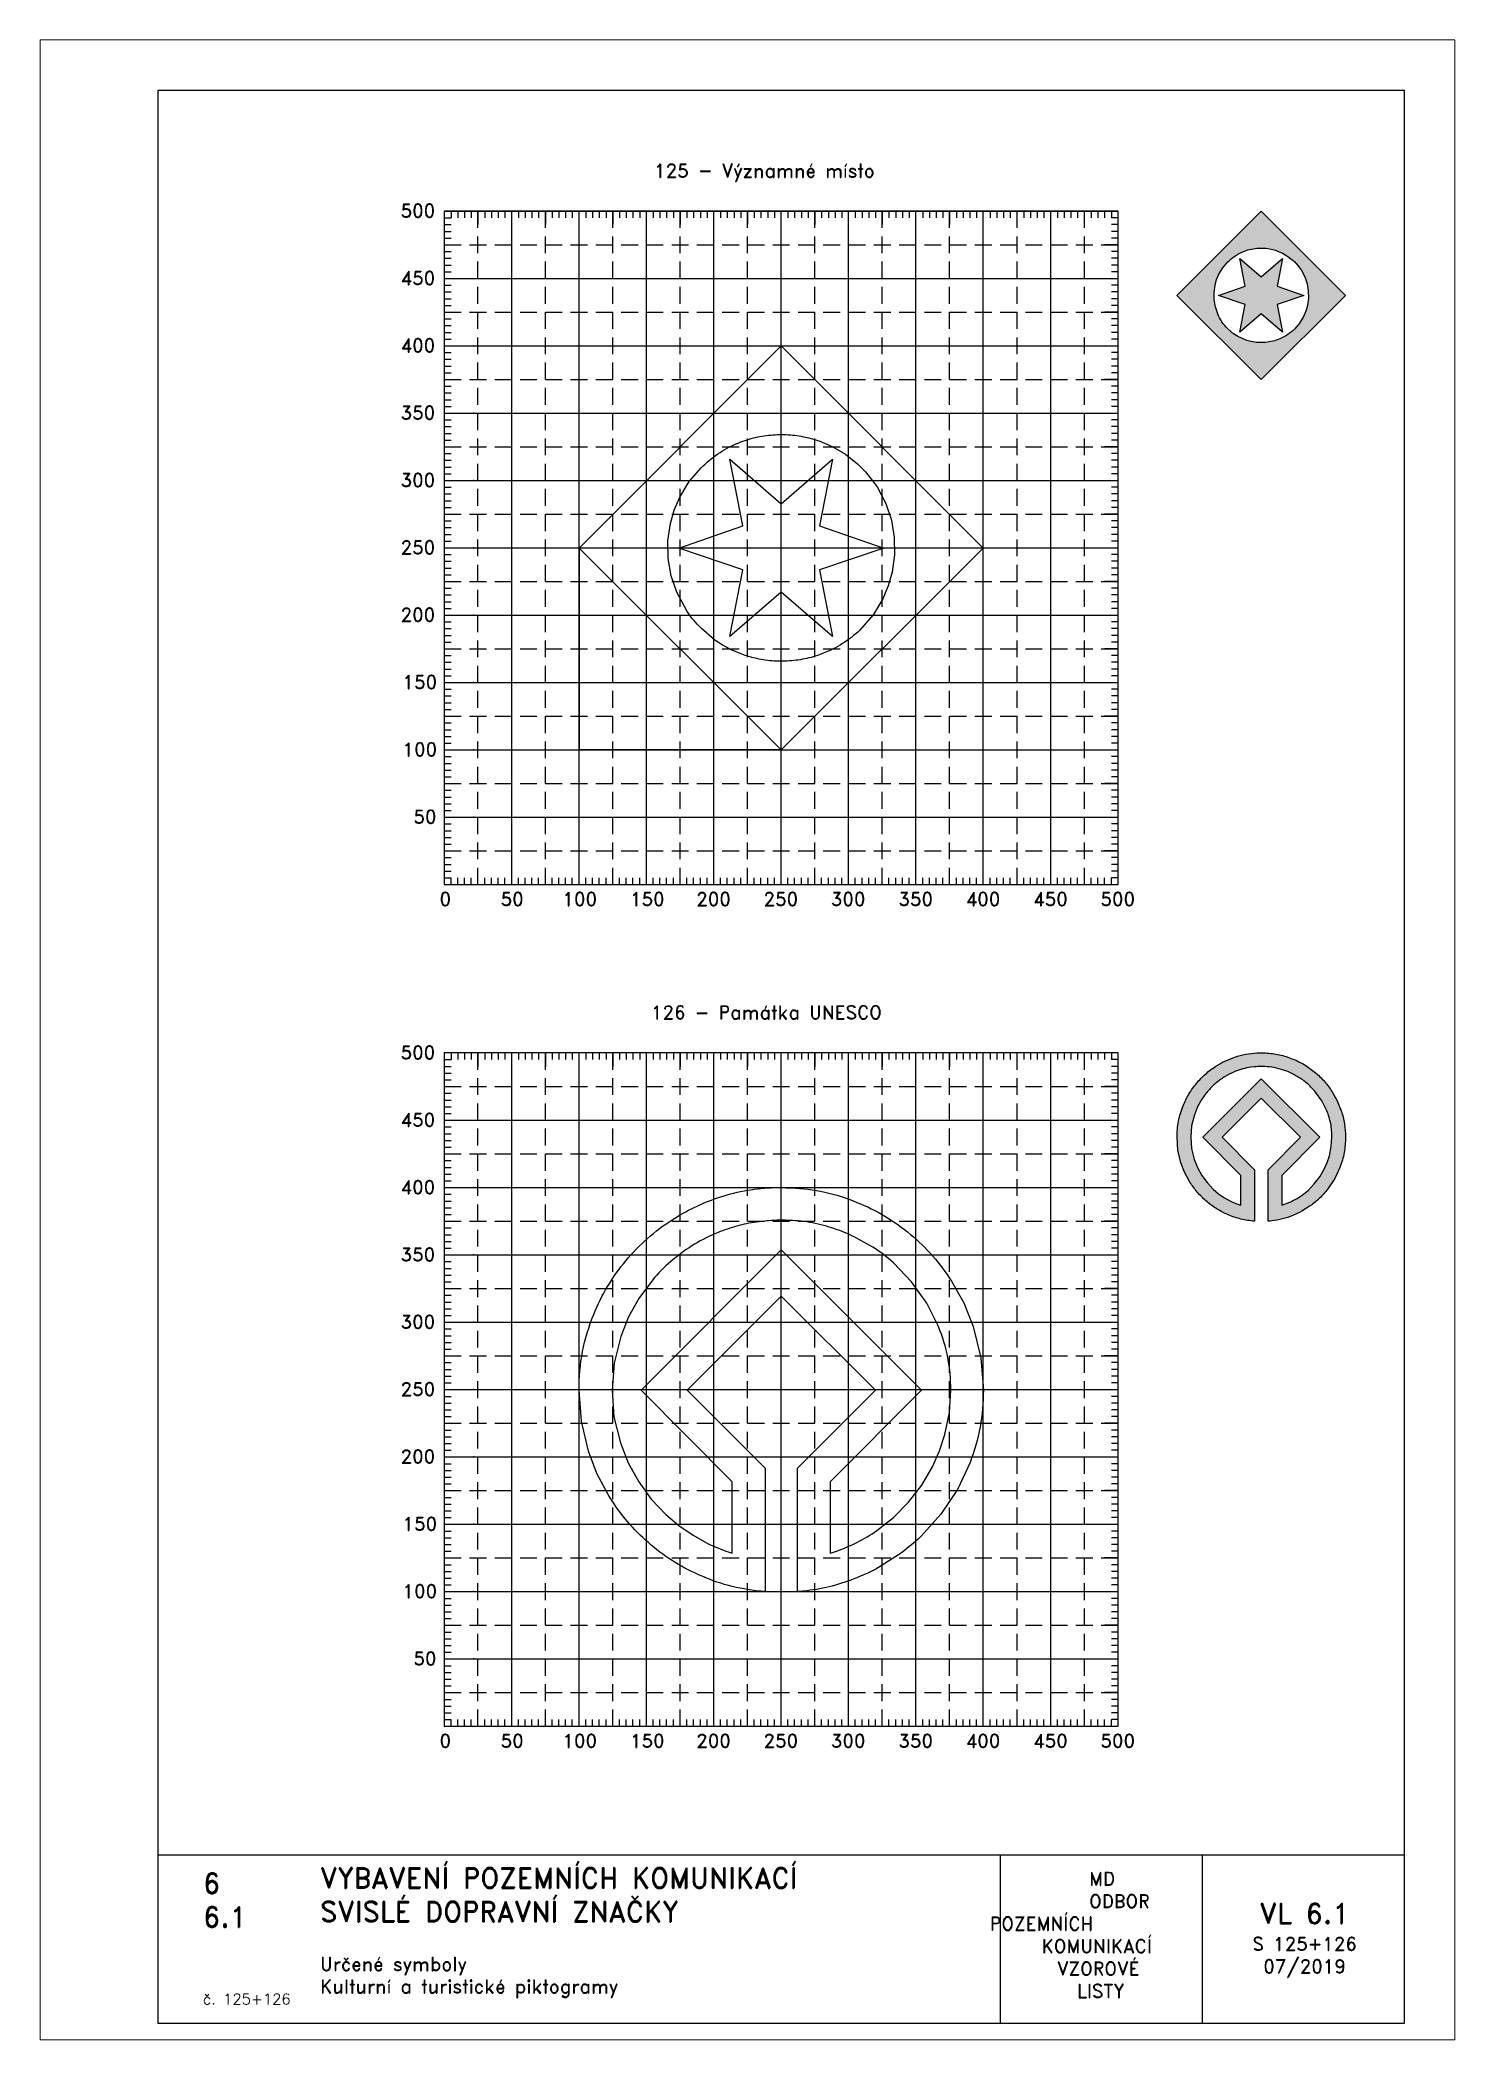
# Paper-space layout '125+126' of a CAD drawing. Header units: millimetres. Extents: x 0 to 210, y 0 to 297.
import ezdxf

# ---------------------------------------------------------------- set-up
doc = ezdxf.new("R2010")
doc.units = ezdxf.units.MM
doc.header["$LTSCALE"] = 5
doc.linetypes.add('ČÁRKOVANÁX2', pattern=[1.5, 1, -0.5])
for name, color, linetype in [('Kóty', 2, 'Continuous'), ('Pomocná', 2, 'Continuous'), ('Rozpiska', 7, 'Continuous'), ('Značka', 7, 'Continuous')]:
    doc.layers.add(name, color=color, linetype=linetype)
doc.layers.add('Rámeček', color=6, linetype='Continuous', plot=False)
doc.styles.get("Standard").update_dxf_attribs({"font": 'romand.shx', "height": 25})

psp = doc.layouts.new('125+126')

# ---------------------------------------------------------------- texts
at = {"layer": 'Kóty', "char_height": 2.00001, "attachment_point": 1}
for s, insert in [('\\pi31.14276;125 - Významné místo', (60, 278.5975634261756)), ('\\pi30.66657;126 - Památka UNESCO', (60, 153.5975634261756))]:
    psp.add_mtext_dynamic_manual_height_columns(s, width=100, gutter_width=125, heights=[0], dxfattribs=dict(at, insert=insert))
at = {"layer": 'Pomocná', "char_height": 2, "attachment_point": 1}
for s, insert in [('\\pi1.41968;500', (52.09249246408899, 272.6535587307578)), ('\\pi1.41968;450', (52.09249246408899, 262.6535587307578)), ('\\pi1.41968;400', (52.09249246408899, 252.6535587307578)), ('\\pi1.41968;350', (52.09249246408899, 242.6535587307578)), ('\\pi1.41968;300', (52.09249246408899, 232.6535587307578)), ('\\pi1.41968;250', (52.09249246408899, 222.6535587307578)), ('\\pi1.41968;200', (52.09249246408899, 212.6535587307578)), ('\\pi1.70539;150', (52.09249246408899, 202.6535587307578)), ('\\pi1.70539;100', (52.09249246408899, 192.6535587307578)), ('\\pi3.32444;50', (52.09249246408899, 182.6535587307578)), ('\\pi2.6146;0', (56.67724325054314, 170.4319944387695)), ('\\pi1.66222;50', (66.69208880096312, 170.4319944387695)), ('\\pi0.85269;100', (76.68378105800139, 170.4319944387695)), ('\\pi0.85269;150', (86.70729465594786, 170.4319944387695)), ('\\pi0.70984;200', (96.67955849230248, 170.4319944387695)), ('\\pi0.70984;250', (106.6698869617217, 170.4319944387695)), ('\\pi0.70984;300', (116.6602154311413, 170.4319944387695)), ('\\pi0.70984;350', (126.6817522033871, 170.4319944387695)), ('\\pi0.70984;400', (136.6690532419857, 170.4319944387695)), ('\\pi0.70984;450', (146.6817522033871, 170.4319944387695)), ('\\pi0.70984;500', (156.6690532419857, 170.4319944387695)), ('\\pi1.41968;500', (52.09249246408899, 147.6535587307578)), ('\\pi1.41968;450', (52.09249246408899, 137.6535587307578)), ('\\pi1.41968;400', (52.09249246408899, 127.6535587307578)), ('\\pi1.41968;350', (52.09249246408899, 117.6535587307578)), ('\\pi1.41968;300', (52.09249246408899, 107.6535587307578)), ('\\pi1.41968;250', (52.09249246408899, 97.65355873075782)), ('\\pi1.41968;200', (52.09249246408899, 87.65355873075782)), ('\\pi1.70539;150', (52.09249246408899, 77.65355873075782)), ('\\pi1.70539;100', (52.09249246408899, 67.65355873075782)), ('\\pi3.32444;50', (52.09249246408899, 57.65355873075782)), ('\\pi2.6146;0', (56.67724325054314, 45.43199443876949)), ('\\pi1.66222;50', (66.69208880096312, 45.43199443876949)), ('\\pi0.85269;100', (76.68378105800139, 45.43199443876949)), ('\\pi0.85269;150', (86.70729465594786, 45.43199443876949)), ('\\pi0.70984;200', (96.67955849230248, 45.43199443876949)), ('\\pi0.70984;250', (106.6698869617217, 45.43199443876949)), ('\\pi0.70984;300', (116.6602154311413, 45.43199443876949)), ('\\pi0.70984;350', (126.6817522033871, 45.43199443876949)), ('\\pi0.70984;400', (136.6690532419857, 45.43199443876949)), ('\\pi0.70984;450', (146.6817522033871, 45.43199443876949)), ('\\pi0.70984;500', (156.6690532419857, 45.43199443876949))]:
    psp.add_mtext_dynamic_manual_height_columns(s, width=6.562532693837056, gutter_width=100, heights=[0], dxfattribs=dict(at, insert=insert))
at = {"layer": 'Rozpiska', "color": 7}
for s, width, heights, insert, char_height, attachment_point in [('6', 149.04217740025, [0], (24.16971776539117, 24.77143633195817), 3, 1), ('{\\C6;VYBAVENÍ POZEMNÍCH KOMUNIKACÍ\\P}SVISLÉ DOPRAVNÍ ZNAČKY{\\H1.34524x; }', 149.04217740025, [0], (41.56166878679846, 25.56072462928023), 3, 1), ('\\pi14.7414;{\\C6;MD\\P\\pi2.36044;}ODBOR POZEMNÍCH{\\H1.57143x; }\\P\\pi7.69378;KOMUNIKACÍ{\\H1.5x; }\\P\\pi9.97949;{\\C6;VZOROVÉ\\H1.47619x; \\H0.67742x;\\P\\pi12.93187;LISTY\\H1.26984x; }', 33.10184048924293, [0], (140.9534725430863, 24.94523992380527), 2, 1), ('6.1', 149.04217740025, [0], (24.16971776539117, 19.77734483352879), 3, 1), ('{\\H1.5x;\\C6;VL 6.1\\P\\H0.66667x;S 125+126\\H1.66666x; \\H0.6x;\\P07/2019\\H1.80159x; }', 17.44865857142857, [0], (187.686188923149, 14.77639982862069), 2, 5), ('{\\C6;Určené symboly\\P}Kulturní a turistické piktogramy{\\H1.83333x; }', 149.04217740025, [0], (41.56166878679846, 12.28505153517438), 2, 1), ('{\\C6;č. 125+126}', 18.33049291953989, [2.666666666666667], (24.16971776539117, 6.879296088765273), 1.6, 1)]:
    psp.add_mtext_dynamic_manual_height_columns(s, width=width, gutter_width=100, heights=heights, dxfattribs=dict(at, insert=insert, char_height=char_height, attachment_point=attachment_point))

# ---------------------------------------------------------------- hatches: boundary and pattern name
at = {"layer": 'Značka'}
h = psp.add_hatch(color=249, dxfattribs=at)
h.dxf.hatch_style = 1
h.paths.add_polyline_path([(181.25, 246.5843751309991), (168.738333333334, 259.0729584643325), (181.25, 271.5843751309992), (193.738333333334, 259.0729584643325)])
edge = h.paths.add_edge_path(flags=16)
edge.add_line((186.2133333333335, 264.0363751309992), (186.3325000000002, 263.9123751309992))
edge.add_line((186.3325000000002, 263.9123751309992), (186.4508333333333, 263.7867917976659))
edge.add_line((186.4508333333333, 263.7867917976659), (187.1633333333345, 262.8622084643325))
edge.add_line((187.1633333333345, 262.8622084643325), (187.7025000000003, 261.8239584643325))
edge.add_line((187.7025000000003, 261.8239584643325), (188.0508333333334, 260.7977084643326))
edge.add_line((188.0508333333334, 260.7977084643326), (188.2250000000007, 259.7280417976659))
edge.add_line((188.2250000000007, 259.7280417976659), (188.2458333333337, 258.6479584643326))
edge.add_line((188.2458333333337, 258.6479584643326), (188.094166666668, 257.5797084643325))
edge.add_line((188.094166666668, 257.5797084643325), (187.8608333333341, 256.7386251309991))
edge.add_line((187.8608333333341, 256.7386251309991), (187.520000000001, 255.9346251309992))
edge.add_line((187.520000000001, 255.9346251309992), (186.9441666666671, 254.9671251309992))
edge.add_line((186.9441666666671, 254.9671251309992), (186.2133333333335, 254.1095334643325))
edge.add_arc((181.5563134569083, 258.6709475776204), 6.518767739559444, 303.7452773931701, 315.5942018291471, ccw=False)
edge.add_arc((181.505141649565, 258.7415140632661), 6.605871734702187, 292.0803657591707, 303.77433647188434, ccw=False)
edge.add_arc((181.3641809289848, 258.7128339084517), 6.633790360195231, 283.91212998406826, 293.30175348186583, ccw=False)
edge.add_arc((181.3241031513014, 258.872031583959), 6.797954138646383, 274.76102676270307, 283.9174032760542, ccw=False)
edge.add_arc((181.2201241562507, 258.9167873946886), 6.851914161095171, 266.5545245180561, 275.59646712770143, ccw=False)
edge.add_arc((181.2101372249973, 258.7699399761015), 6.704732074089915, 257.3412207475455, 266.5642967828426, ccw=False)
edge.add_arc((181.0928720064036, 258.7092220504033), 6.620564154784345, 250.6723643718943, 258.21627197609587, ccw=False)
edge.add_line((178.9016666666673, 252.4617834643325), (178.1008333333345, 252.8030417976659))
edge.add_arc((181.0561163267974, 258.8236701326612), 6.706837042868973, 234.265973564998, 243.8554454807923, ccw=False)
edge.add_line((177.1391666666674, 253.3794834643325), (176.2866666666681, 254.1095334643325))
edge.add_arc((180.9648346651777, 258.8934092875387), 6.691092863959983, 214.0611946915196, 225.6400689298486, ccw=False)
edge.add_arc((180.8679916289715, 258.8322809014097), 6.576628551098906, 202.3214728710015, 214.0925446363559, ccw=False)
edge.add_line((174.7841666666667, 256.3344584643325), (174.4350000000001, 257.3631251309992))
edge.add_line((174.4350000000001, 257.3631251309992), (174.2575000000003, 258.4347084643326))
edge.add_line((174.2575000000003, 258.4347084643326), (174.2375000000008, 259.5140417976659))
edge.add_line((174.2375000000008, 259.5140417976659), (174.3891666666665, 260.5820417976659))
edge.add_line((174.3891666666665, 260.5820417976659), (174.6250000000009, 261.4215417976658))
edge.add_line((174.6250000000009, 261.4215417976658), (174.969166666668, 262.2222917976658))
edge.add_line((174.969166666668, 262.2222917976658), (175.5516666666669, 263.1829584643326))
edge.add_line((175.5516666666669, 263.1829584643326), (176.2866666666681, 264.0363751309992))
edge.add_arc((181.1750224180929, 259.2461392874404), 6.844149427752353, 124.306748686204, 135.5808349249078, ccw=False)
edge.add_arc((180.9874446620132, 259.5219596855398), 6.510589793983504, 112.4693613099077, 124.3112686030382, ccw=False)
edge.add_arc((181.0811609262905, 259.6474379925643), 6.431862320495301, 104.0014010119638, 113.6681086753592, ccw=False)
edge.add_arc((181.1559047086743, 259.3549070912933), 6.733786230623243, 94.77810725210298, 104.01626196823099, ccw=False)
edge.add_arc((181.263420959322, 259.2822934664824), 6.815853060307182, 86.53805667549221, 95.6279609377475, ccw=False)
edge.add_arc((181.2767359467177, 259.463205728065), 6.634467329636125, 77.22885953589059, 86.55849138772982, ccw=False)
edge.add_arc((181.3763757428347, 259.466185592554), 6.610239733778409, 70.49619108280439, 78.0654645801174, ccw=False)
edge.add_line((183.5833333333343, 265.6971251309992), (184.3883333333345, 265.3537917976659))
edge.add_line((184.3883333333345, 265.3537917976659), (185.2166666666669, 264.8732917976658))
edge.add_line((185.2166666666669, 264.8732917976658), (185.961666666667, 264.2759584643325))
edge.add_line((185.961666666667, 264.2759584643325), (186.0883333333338, 264.1571251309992))
edge.add_line((186.0883333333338, 264.1571251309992), (186.2133333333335, 264.0363751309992))
h.paths.add_polyline_path([(174.9141666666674, 259.0729584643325), (178.8708333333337, 260.4452917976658), (178.0708333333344, 264.5624584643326), (181.25, 261.8177084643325), (184.4058333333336, 264.5624584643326), (183.6058333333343, 260.4452917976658), (187.5858333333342, 259.0729584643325), (183.6058333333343, 257.7234584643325), (184.4058333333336, 253.6063334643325), (181.25, 256.3510417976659), (178.0708333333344, 253.6063334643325), (178.8708333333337, 257.7234584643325)], flags=0)
h = psp.add_hatch(color=249, dxfattribs=at)
h.dxf.hatch_style = 1
h.paths.add_polyline_path([(174.9141666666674, 259.0729584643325), (178.8708333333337, 260.4452917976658), (178.0708333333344, 264.5624584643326), (181.25, 261.8177084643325), (184.4058333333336, 264.5624584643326), (183.6058333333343, 260.4452917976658), (187.5858333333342, 259.0729584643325), (183.6058333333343, 257.7234584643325), (184.4058333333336, 253.6063334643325), (181.25, 256.3510417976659), (178.0708333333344, 253.6063334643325), (178.8708333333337, 257.7234584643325)])
h = psp.add_hatch(color=249, dxfattribs=at)
h.dxf.hatch_style = 1
edge = h.paths.add_edge_path()
edge.add_line((181.2495307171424, 146.5871666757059), (181.5578505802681, 146.5815835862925))
edge.add_line((181.5578505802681, 146.5815835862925), (181.8661704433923, 146.5720840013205))
edge.add_arc((181.3710956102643, 134.5431660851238), 12.03910151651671, 77.67423269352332, 87.64320459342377, ccw=False)
edge.add_arc((181.5080487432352, 135.1777529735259), 11.38990683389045, 67.14081235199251, 77.66583798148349, ccw=False)
edge.add_arc((181.8261629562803, 135.1758891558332), 11.27187817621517, 58.79633478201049, 68.63466446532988, ccw=False)
edge.add_arc((181.5028210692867, 134.5838384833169), 11.94583315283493, 49.62710829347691, 58.9410212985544, ccw=False)
edge.add_arc((181.5115136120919, 134.3154559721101), 12.14600912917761, 41.38750371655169, 50.478460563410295, ccw=False)
edge.add_arc((181.6936987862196, 134.4796698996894), 11.9007543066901, 32.10921944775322, 41.37425932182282, ccw=False)
edge.add_line((191.7740709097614, 140.8053359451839), (192.532371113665, 139.44739527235))
edge.add_line((192.532371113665, 139.44739527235), (193.1156789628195, 138.0016251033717))
edge.add_arc((181.6634303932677, 134.1266147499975), 12.09006627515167, 9.169778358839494, 18.69388644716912, ccw=False)
edge.add_arc((181.7653620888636, 134.1599177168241), 11.98414158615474, -0.5332602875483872, 9.090254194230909, ccw=False)
edge.add_arc((181.8242725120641, 133.949111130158), 11.9251253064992, -10.518890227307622, 0.47696093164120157, ccw=False)
edge.add_arc((182.017820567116, 133.870530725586), 11.7205592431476, 338.5158230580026, 349.6860637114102, ccw=False)
edge.add_line((192.924020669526, 129.5779431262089), (192.1490545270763, 127.9097243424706))
edge.add_line((192.1490545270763, 127.9097243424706), (191.1240993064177, 126.3817660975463))
edge.add_arc((181.4968188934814, 133.7524766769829), 12.12484649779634, 313.92148950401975, 322.5620887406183, ccw=False)
edge.add_arc((181.7249001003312, 133.5152636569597), 11.79577054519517, 305.0506424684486, 313.9227679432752, ccw=False)
edge.add_line((188.4992139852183, 123.8587179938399), (187.2576015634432, 123.073902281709))
edge.add_arc((181.3752137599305, 133.8338468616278), 12.26290722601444, 291.7751604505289, 298.66512456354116, ccw=False)
edge.add_arc((181.3847946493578, 133.4121036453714), 11.86861984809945, 284.75577925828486, 292.4874999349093, ccw=False)
edge.add_arc((181.732373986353, 132.0593939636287), 10.47199729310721, 276.07775277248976, 284.80183807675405, ccw=False)
edge.add_line((182.8411278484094, 121.6462584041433), (182.5578068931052, 121.6151526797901))
edge.add_line((182.5578068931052, 121.6151526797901), (182.2661529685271, 121.5882588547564))
edge.add_line((182.2661529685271, 121.5882588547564), (182.2661529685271, 123.5818717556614))
edge.add_line((182.2661529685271, 123.5818717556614), (182.2661529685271, 126.36245027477))
edge.add_line((182.2661529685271, 126.36245027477), (182.2661529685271, 129.2217170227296))
edge.add_line((182.2661529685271, 129.2217170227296), (187.0826092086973, 134.0483811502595))
edge.add_line((187.0826092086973, 134.0483811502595), (181.2495307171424, 139.8717933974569))
edge.add_line((181.2495307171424, 139.8717933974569), (175.441451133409, 134.0483811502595))
edge.add_line((175.441451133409, 134.0483811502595), (180.2579073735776, 129.2217170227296))
edge.add_line((180.2579073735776, 129.2217170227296), (180.2579073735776, 126.36245027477))
edge.add_line((180.2579073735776, 126.36245027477), (180.2579073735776, 123.5818717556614))
edge.add_line((180.2579073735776, 123.5818717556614), (180.2579073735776, 121.5882588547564))
edge.add_line((180.2579073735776, 121.5882588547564), (179.9662534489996, 121.6155174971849))
edge.add_line((179.9662534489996, 121.6155174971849), (179.6829324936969, 121.6462584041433))
edge.add_arc((181.0686909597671, 133.5383353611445), 11.97254446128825, 253.9057513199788, 263.3534204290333, ccw=False)
edge.add_arc((180.9151276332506, 133.0196855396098), 11.43165215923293, 244.0238436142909, 253.9246243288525, ccw=False)
edge.add_arc((180.6194181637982, 133.0314140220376), 11.31592075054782, 236.1009064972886, 245.39598880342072, ccw=False)
edge.add_arc((180.9425830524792, 133.5060565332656), 11.89012396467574, 227.2445667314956, 236.0839908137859, ccw=False)
edge.add_arc((180.9467378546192, 133.816819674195), 12.12290800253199, 219.5684195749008, 228.2272815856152, ccw=False)
edge.add_arc((180.7283699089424, 133.6375265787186), 11.84036638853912, 210.716686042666, 219.5727240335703, ccw=False)
edge.add_line((170.5491648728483, 127.5895466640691), (169.8550285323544, 128.8976478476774))
edge.add_line((169.8550285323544, 128.8976478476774), (169.329218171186, 130.2821290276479))
edge.add_line((169.329218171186, 130.2821290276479), (168.8892373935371, 132.1402978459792))
edge.add_line((168.8892373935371, 132.1402978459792), (168.7500768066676, 134.0483811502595))
edge.add_arc((180.7226802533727, 134.1654123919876), 11.97317541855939, 169.0482185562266, 180.5600438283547, ccw=False)
edge.add_arc((180.4751259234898, 134.2207014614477), 11.71962796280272, 157.3310883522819, 169.0836679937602, ccw=False)
edge.add_arc((180.5107903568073, 134.4729763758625), 11.65791610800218, 149.0127853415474, 158.5428190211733, ccw=False)
edge.add_arc((180.8966593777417, 134.2430687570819), 12.10708205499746, 139.8442640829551, 149.0202044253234, ccw=False)
edge.add_arc((181.0917834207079, 134.3178814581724), 12.2093416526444, 131.6520404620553, 140.7031132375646, ccw=False)
edge.add_arc((180.8591320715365, 134.5678208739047), 11.86796946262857, 122.3055013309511, 131.6147467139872, ccw=False)
edge.add_arc((180.9703705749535, 134.7623775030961), 11.76464399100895, 115.71131427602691, 123.26982789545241, ccw=False)
edge.add_arc((181.1724206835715, 134.3202530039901), 12.25065505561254, 108.38756453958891, 115.665645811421, ccw=False)
edge.add_arc((181.1983845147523, 134.7127550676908), 11.88730946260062, 100.90450241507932, 109.10310043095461, ccw=False)
edge.add_arc((180.9504253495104, 136.0255770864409), 10.55128599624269, 91.72454105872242, 100.93093663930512, ccw=False)
edge.add_line((180.6328909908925, 146.5720840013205), (180.9412108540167, 146.5820002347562))
edge.add_line((180.9412108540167, 146.5820002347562), (181.2495307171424, 146.5871666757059))
edge = h.paths.add_edge_path(flags=16)
edge.add_line((172.5940755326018, 134.0483811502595), (181.2495307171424, 142.7310851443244))
edge.add_line((181.2495307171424, 142.7310851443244), (189.9324847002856, 134.0483811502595))
edge.add_line((189.9324847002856, 134.0483811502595), (184.2827315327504, 128.3822953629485))
edge.add_line((184.2827315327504, 128.3822953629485), (184.2827315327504, 123.9753545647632))
edge.add_line((184.2827315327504, 123.9753545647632), (184.4743898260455, 124.0370518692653))
edge.add_line((184.4743898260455, 124.0370518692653), (184.6660481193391, 124.1007074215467))
edge.add_arc((181.4383475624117, 133.6032494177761), 10.03575384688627, 288.7609324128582, 296.7642813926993)
edge.add_arc((181.602919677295, 133.2583039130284), 9.653656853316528, 296.8141083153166, 305.1274467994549)
edge.add_line((187.1576059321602, 125.362827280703), (188.1992270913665, 126.1737085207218))
edge.add_line((188.1992270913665, 126.1737085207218), (189.1241866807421, 127.1168423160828))
edge.add_line((189.1241866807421, 127.1168423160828), (189.9408176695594, 128.1648548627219))
edge.add_line((189.9408176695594, 128.1648548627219), (190.6074552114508, 129.3095381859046))
edge.add_line((190.6074552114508, 129.3095381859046), (191.0407696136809, 130.290961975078))
edge.add_line((191.0407696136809, 130.290961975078), (191.3740883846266, 131.3135006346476))
edge.add_line((191.3740883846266, 131.3135006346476), (191.649076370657, 132.667191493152))
edge.add_line((191.649076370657, 132.667191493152), (191.7324060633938, 134.0483811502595))
edge.add_arc((181.5996851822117, 134.1769599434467), 10.13353664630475, 359.2729863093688, 370.6882466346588)
edge.add_arc((181.9318561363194, 134.1998795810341), 9.802955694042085, 10.91668384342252, 22.72044217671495)
edge.add_line((190.9741058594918, 137.9861257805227), (190.2574705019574, 139.4439787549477))
edge.add_line((190.2574705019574, 139.4439787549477), (189.3075120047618, 140.7654210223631))
edge.add_arc((181.3949445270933, 134.3025688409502), 10.2165151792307, 39.2413723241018, 48.30290242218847)
edge.add_arc((181.6055515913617, 134.5587194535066), 9.88516920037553, 48.22676957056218, 57.56342568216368)
edge.add_line((186.9076168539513, 142.901661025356), (185.7660000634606, 143.5414664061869))
edge.add_arc((181.3239556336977, 134.2907638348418), 10.26193240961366, 64.35040100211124, 71.63180207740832)
edge.add_arc((181.296326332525, 134.6143377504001), 9.964375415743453, 70.89469863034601, 79.08691061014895)
edge.add_arc((181.5020640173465, 135.6553413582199), 8.903249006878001, 79.11866570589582, 88.3000976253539)
edge.add_line((181.7661748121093, 144.5546721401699), (181.5078527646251, 144.5630051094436))
edge.add_line((181.5078527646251, 144.5630051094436), (181.2495307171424, 144.5673382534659))
edge.add_line((181.2495307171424, 144.5673382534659), (180.9912086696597, 144.5628384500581))
edge.add_line((180.9912086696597, 144.5628384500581), (180.7328866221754, 144.5546721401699))
edge.add_arc((181.1403482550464, 135.2799354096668), 9.283682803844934, 92.5155247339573, 95.6610488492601)
edge.add_line((180.2245754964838, 144.5183403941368), (179.7245973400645, 144.4552598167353))
edge.add_arc((181.1818630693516, 134.3696012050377), 10.19039415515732, 98.22170435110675, 105.2120502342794)
edge.add_arc((181.0778477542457, 134.8323577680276), 9.716581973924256, 105.3361931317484, 112.6156023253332)
edge.add_arc((180.9208066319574, 134.7587561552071), 9.725677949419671, 111.5947896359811, 121.13948852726)
edge.add_arc((181.0372861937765, 134.5444217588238), 9.969369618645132, 121.0754580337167, 130.4084304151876)
edge.add_arc((180.9444819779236, 134.3849390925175), 10.03215778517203, 129.4143619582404, 138.6450116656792)
edge.add_arc((180.8994024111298, 134.4175937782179), 9.976745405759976, 138.6147264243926, 147.887042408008)
edge.add_line((172.449081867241, 139.7211333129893), (171.8099431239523, 138.5815997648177))
edge.add_line((171.8099431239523, 138.5815997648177), (171.3249643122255, 137.3684860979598))
edge.add_line((171.3249643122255, 137.3684860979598), (170.918315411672, 135.7316409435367))
edge.add_line((170.918315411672, 135.7316409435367), (170.7899876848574, 134.0483811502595))
edge.add_line((170.7899876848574, 134.0483811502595), (170.9116490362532, 132.3992032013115))
edge.add_line((170.9116490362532, 132.3992032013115), (171.3041318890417, 130.7948566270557))
edge.add_line((171.3041318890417, 130.7948566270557), (171.7932771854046, 129.5525775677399))
edge.add_line((171.7932771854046, 129.5525775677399), (172.4432487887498, 128.3861035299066))
edge.add_line((172.4432487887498, 128.3861035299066), (173.217381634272, 127.316000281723))
edge.add_line((173.217381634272, 127.316000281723), (174.1248419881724, 126.3571005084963))
edge.add_line((174.1248419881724, 126.3571005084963), (174.924807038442, 125.6722054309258))
edge.add_line((174.924807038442, 125.6722054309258), (175.7997688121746, 125.0733149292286))
edge.add_line((175.7997688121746, 125.0733149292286), (176.7830591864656, 124.524872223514))
edge.add_arc((180.5970999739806, 132.4543565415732), 8.799069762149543, 244.3126871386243, 251.6914601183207)
edge.add_line((177.8330133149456, 124.1007074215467), (178.0246716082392, 124.0368518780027))
edge.add_line((178.0246716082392, 124.0368518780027), (178.2163299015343, 123.9753545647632))
edge.add_line((178.2163299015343, 123.9753545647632), (178.2163299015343, 128.3822953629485))
edge.add_line((178.2163299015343, 128.3822953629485), (172.5940755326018, 134.0483811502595))

# ---------------------------------------------------------------- linework, layer by layer
for p, q in [((60, 171.5843751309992), (65, 171.5843751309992)), ((60, 46.58437513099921), (65, 46.58437513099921))]:
    psp.add_line(p, q)
at = {"layer": 'Kóty'}
psp.add_lwpolyline([(60, 271.5843751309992), (160, 271.5843751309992), (160, 271.5843751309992), (60, 271.5843751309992)], close=True, dxfattribs=at)
at = {"layer": 'Pomocná'}
for p, q in [((60, 270.5843751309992), (61, 270.5843751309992)), ((61, 271.5843751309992), (61, 270.5843751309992)), ((62, 271.5843751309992), (62, 270.5843751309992)), ((63, 271.5843751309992), (63, 270.5843751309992)), ((64, 271.5843751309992), (64, 270.5843751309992)), ((65, 271.5843751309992), (65, 269.5843751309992)), ((66, 271.5843751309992), (66, 270.5843751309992)), ((67, 271.5843751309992), (67, 270.5843751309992)), ((68, 271.5843751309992), (68, 270.5843751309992)), ((69, 271.5843751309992), (69, 270.5843751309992)), ((71, 271.5843751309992), (71, 270.5843751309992)), ((72, 271.5843751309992), (72, 270.5843751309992)), ((73, 271.5843751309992), (73, 270.5843751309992)), ((74, 271.5843751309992), (74, 270.5843751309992)), ((75, 271.5843751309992), (75, 269.5843751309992)), ((76, 271.5843751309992), (76, 270.5843751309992)), ((77, 271.5843751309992), (77, 270.5843751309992)), ((78, 271.5843751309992), (78, 270.5843751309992)), ((79, 271.5843751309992), (79, 270.5843751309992)), ((81, 271.5843751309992), (81, 270.5843751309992)), ((82, 271.5843751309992), (82, 270.5843751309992)), ((83, 271.5843751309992), (83, 270.5843751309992)), ((84, 271.5843751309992), (84, 270.5843751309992)), ((85, 271.5843751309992), (85, 269.5843751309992)), ((86, 271.5843751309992), (86, 270.5843751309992)), ((87, 271.5843751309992), (87, 270.5843751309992)), ((88, 271.5843751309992), (88, 270.5843751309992)), ((89, 271.5843751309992), (89, 270.5843751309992)), ((91, 271.5843751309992), (91, 270.5843751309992)), ((92, 271.5843751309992), (92, 270.5843751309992)), ((93, 271.5843751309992), (93, 270.5843751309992)), ((94, 271.5843751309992), (94, 270.5843751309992)), ((95, 271.5843751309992), (95, 269.5843751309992)), ((96, 271.5843751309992), (96, 270.5843751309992)), ((97, 271.5843751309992), (97, 270.5843751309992)), ((98, 271.5843751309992), (98, 270.5843751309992)), ((99, 271.5843751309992), (99, 270.5843751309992)), ((101, 271.5843751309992), (101, 270.5843751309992)), ((102, 271.5843751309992), (102, 270.5843751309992)), ((103, 271.5843751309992), (103, 270.5843751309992)), ((104, 271.5843751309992), (104, 270.5843751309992)), ((105, 271.5843751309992), (105, 269.5843751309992)), ((106, 271.5843751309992), (106, 270.5843751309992)), ((107, 271.5843751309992), (107, 270.5843751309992)), ((108, 271.5843751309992), (108, 270.5843751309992)), ((109, 271.5843751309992), (109, 270.5843751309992)), ((111, 271.5843751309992), (111, 270.5843751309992)), ((112, 271.5843751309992), (112, 270.5843751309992)), ((113, 271.5843751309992), (113, 270.5843751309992)), ((114, 271.5843751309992), (114, 270.5843751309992)), ((115, 271.5843751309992), (115, 269.5843751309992)), ((116, 271.5843751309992), (116, 270.5843751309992)), ((117, 271.5843751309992), (117, 270.5843751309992)), ((118, 271.5843751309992), (118, 270.5843751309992)), ((119, 271.5843751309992), (119, 270.5843751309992)), ((121, 271.5843751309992), (121, 270.5843751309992)), ((122, 271.5843751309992), (122, 270.5843751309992)), ((123, 271.5843751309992), (123, 270.5843751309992)), ((124, 271.5843751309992), (124, 270.5843751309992)), ((125, 271.5843751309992), (125, 269.5843751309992)), ((126, 271.5843751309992), (126, 270.5843751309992)), ((127, 271.5843751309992), (127, 270.5843751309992)), ((128, 271.5843751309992), (128, 270.5843751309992)), ((129, 271.5843751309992), (129, 270.5843751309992)), ((131, 271.5843751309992), (131, 270.5843751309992)), ((132, 271.5843751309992), (132, 270.5843751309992)), ((133, 271.5843751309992), (133, 270.5843751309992)), ((134, 271.5843751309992), (134, 270.5843751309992)), ((135, 271.5843751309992), (135, 269.5843751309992)), ((136, 271.5843751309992), (136, 270.5843751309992)), ((137, 271.5843751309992), (137, 270.5843751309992)), ((138, 271.5843751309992), (138, 270.5843751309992)), ((139, 271.5843751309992), (139, 270.5843751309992)), ((141, 271.5843751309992), (141, 270.5843751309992)), ((142, 271.5843751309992), (142, 270.5843751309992)), ((143, 271.5843751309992), (143, 270.5843751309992)), ((144, 271.5843751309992), (144, 270.5843751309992)), ((146, 271.5843751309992), (146, 270.5843751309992)), ((147, 271.5843751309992), (147, 270.5843751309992)), ((148, 271.5843751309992), (148, 270.5843751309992)), ((149, 271.5843751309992), (149, 270.5843751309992)), ((151, 271.5843751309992), (151, 270.5843751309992)), ((152, 271.5843751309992), (152, 270.5843751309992)), ((153, 271.5843751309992), (153, 270.5843751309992)), ((154, 271.5843751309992), (154, 270.5843751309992)), ((156, 271.5843751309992), (156, 270.5843751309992)), ((157, 271.5843751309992), (157, 270.5843751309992)), ((158, 271.5843751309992), (158, 270.5843751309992)), ((159, 271.5843751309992), (159, 270.5843751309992)), ((160, 270.5843751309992), (159, 270.5843751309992)), ((60, 269.5843751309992), (61, 269.5843751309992)), ((60, 268.5843751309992), (61, 268.5843751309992)), ((60, 267.5843751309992), (61, 267.5843751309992)), ((160, 269.5843751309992), (159, 269.5843751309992)), ((160, 268.5843751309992), (159, 268.5843751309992)), ((160, 267.5843751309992), (159, 267.5843751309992)), ((60, 266.5843751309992), (62, 266.5843751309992)), ((60, 265.5843751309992), (61, 265.5843751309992)), ((60, 264.5843751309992), (61, 264.5843751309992)), ((160, 266.5843751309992), (158, 266.5843751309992)), ((160, 265.5843751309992), (159, 265.5843751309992)), ((160, 264.5843751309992), (159, 264.5843751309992)), ((60, 263.5843751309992), (61, 263.5843751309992)), ((60, 262.5843751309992), (61, 262.5843751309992)), ((160, 263.5843751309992), (159, 263.5843751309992)), ((160, 262.5843751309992), (159, 262.5843751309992)), ((60, 260.5843751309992), (61, 260.5843751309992)), ((60, 259.5843751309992), (61, 259.5843751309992)), ((60, 258.5843751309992), (61, 258.5843751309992)), ((160, 260.5843751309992), (159, 260.5843751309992)), ((160, 259.5843751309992), (159, 259.5843751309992)), ((160, 258.5843751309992), (159, 258.5843751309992)), ((60, 257.5843751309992), (61, 257.5843751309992)), ((60, 256.5843751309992), (62, 256.5843751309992)), ((60, 255.5843751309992), (61, 255.5843751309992)), ((160, 256.5843751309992), (158, 256.5843751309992)), ((160, 257.5843751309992), (159, 257.5843751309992)), ((160, 255.5843751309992), (159, 255.5843751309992)), ((60, 254.5843751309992), (61, 254.5843751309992)), ((60, 253.5843751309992), (61, 253.5843751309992)), ((60, 252.5843751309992), (61, 252.5843751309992)), ((160, 254.5843751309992), (159, 254.5843751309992)), ((160, 253.5843751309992), (159, 253.5843751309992)), ((160, 252.5843751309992), (159, 252.5843751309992)), ((60, 250.5843751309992), (61, 250.5843751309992)), ((60, 249.5843751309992), (61, 249.5843751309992)), ((160, 250.5843751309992), (159, 250.5843751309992)), ((160, 249.5843751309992), (159, 249.5843751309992)), ((60, 248.5843751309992), (61, 248.5843751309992)), ((60, 247.5843751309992), (61, 247.5843751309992)), ((60, 246.5843751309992), (62, 246.5843751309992)), ((160, 246.5843751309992), (158, 246.5843751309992)), ((160, 248.5843751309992), (159, 248.5843751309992)), ((160, 247.5843751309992), (159, 247.5843751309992)), ((60, 245.5843751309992), (61, 245.5843751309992)), ((60, 244.5843751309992), (61, 244.5843751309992)), ((60, 243.5843751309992), (61, 243.5843751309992)), ((160, 245.5843751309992), (159, 245.5843751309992)), ((160, 244.5843751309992), (159, 244.5843751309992)), ((160, 243.5843751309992), (159, 243.5843751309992)), ((60, 242.5843751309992), (61, 242.5843751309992)), ((60, 240.5843751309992), (61, 240.5843751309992)), ((160, 242.5843751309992), (159, 242.5843751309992)), ((160, 240.5843751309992), (159, 240.5843751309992)), ((60, 239.5843751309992), (61, 239.5843751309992)), ((60, 238.5843751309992), (61, 238.5843751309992)), ((160, 239.5843751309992), (159, 239.5843751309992)), ((160, 238.5843751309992), (159, 238.5843751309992)), ((60, 237.5843751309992), (61, 237.5843751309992)), ((60, 236.5843751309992), (62, 236.5843751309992)), ((60, 235.5843751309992), (61, 235.5843751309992)), ((160, 236.5843751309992), (158, 236.5843751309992)), ((160, 237.5843751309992), (159, 237.5843751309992)), ((160, 235.5843751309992), (159, 235.5843751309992)), ((60, 234.5843751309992), (61, 234.5843751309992)), ((60, 233.5843751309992), (61, 233.5843751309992)), ((60, 232.5843751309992), (61, 232.5843751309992)), ((160, 234.5843751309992), (159, 234.5843751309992)), ((160, 233.5843751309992), (159, 233.5843751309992)), ((160, 232.5843751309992), (159, 232.5843751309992)), ((60, 230.5843751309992), (61, 230.5843751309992)), ((60, 229.5843751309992), (61, 229.5843751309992)), ((160, 230.5843751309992), (159, 230.5843751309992)), ((160, 229.5843751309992), (159, 229.5843751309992)), ((60, 228.5843751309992), (61, 228.5843751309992)), ((60, 227.5843751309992), (61, 227.5843751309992)), ((60, 226.5843751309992), (62, 226.5843751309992)), ((160, 226.5843751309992), (158, 226.5843751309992)), ((160, 228.5843751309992), (159, 228.5843751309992)), ((160, 227.5843751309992), (159, 227.5843751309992)), ((60, 225.5843751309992), (61, 225.5843751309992)), ((60, 224.5843751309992), (61, 224.5843751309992)), ((60, 223.5843751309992), (61, 223.5843751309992)), ((160, 225.5843751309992), (159, 225.5843751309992)), ((160, 224.5843751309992), (159, 224.5843751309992)), ((160, 223.5843751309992), (159, 223.5843751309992)), ((60, 222.5843751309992), (61, 222.5843751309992)), ((60, 220.5843751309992), (61, 220.5843751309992)), ((160, 222.5843751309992), (159, 222.5843751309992)), ((160, 220.5843751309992), (159, 220.5843751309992)), ((60, 219.5843751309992), (61, 219.5843751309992)), ((60, 218.5843751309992), (61, 218.5843751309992)), ((60, 217.5843751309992), (61, 217.5843751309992)), ((160, 219.5843751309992), (159, 219.5843751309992)), ((160, 218.5843751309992), (159, 218.5843751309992)), ((160, 217.5843751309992), (159, 217.5843751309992)), ((60, 216.5843751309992), (62, 216.5843751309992)), ((60, 215.5843751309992), (61, 215.5843751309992)), ((60, 214.5843751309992), (61, 214.5843751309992)), ((160, 216.5843751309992), (158, 216.5843751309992)), ((160, 215.5843751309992), (159, 215.5843751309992)), ((160, 214.5843751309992), (159, 214.5843751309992)), ((60, 213.5843751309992), (61, 213.5843751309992)), ((60, 212.5843751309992), (61, 212.5843751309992)), ((160, 213.5843751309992), (159, 213.5843751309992)), ((160, 212.5843751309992), (159, 212.5843751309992)), ((60, 210.5843751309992), (61, 210.5843751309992)), ((60, 209.5843751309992), (61, 209.5843751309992)), ((60, 208.5843751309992), (61, 208.5843751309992)), ((160, 210.5843751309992), (159, 210.5843751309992)), ((160, 209.5843751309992), (159, 209.5843751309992)), ((160, 208.5843751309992), (159, 208.5843751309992)), ((60, 207.5843751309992), (61, 207.5843751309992)), ((60, 206.5843751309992), (62, 206.5843751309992)), ((60, 205.5843751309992), (61, 205.5843751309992)), ((160, 206.5843751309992), (158, 206.5843751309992)), ((160, 207.5843751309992), (159, 207.5843751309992)), ((160, 205.5843751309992), (159, 205.5843751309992)), ((60, 204.5843751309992), (61, 204.5843751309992)), ((60, 203.5843751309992), (61, 203.5843751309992)), ((60, 202.5843751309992), (61, 202.5843751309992)), ((160, 204.5843751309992), (159, 204.5843751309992)), ((160, 203.5843751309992), (159, 203.5843751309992)), ((160, 202.5843751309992), (159, 202.5843751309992)), ((60, 200.5843751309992), (61, 200.5843751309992)), ((60, 199.5843751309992), (61, 199.5843751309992)), ((160, 200.5843751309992), (159, 200.5843751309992)), ((160, 199.5843751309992), (159, 199.5843751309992)), ((60, 198.5843751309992), (61, 198.5843751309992)), ((60, 197.5843751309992), (61, 197.5843751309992)), ((60, 196.5843751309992), (62, 196.5843751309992)), ((160, 196.5843751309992), (158, 196.5843751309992)), ((160, 198.5843751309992), (159, 198.5843751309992)), ((160, 197.5843751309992), (159, 197.5843751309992)), ((60, 195.5843751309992), (61, 195.5843751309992)), ((60, 194.5843751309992), (61, 194.5843751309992)), ((60, 193.5843751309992), (61, 193.5843751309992)), ((160, 195.5843751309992), (159, 195.5843751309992)), ((160, 194.5843751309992), (159, 194.5843751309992)), ((160, 193.5843751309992), (159, 193.5843751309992)), ((60, 192.5843751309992), (61, 192.5843751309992)), ((60, 190.5843751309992), (61, 190.5843751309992)), ((160, 192.5843751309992), (159, 192.5843751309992)), ((160, 190.5843751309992), (159, 190.5843751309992)), ((60, 189.5843751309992), (61, 189.5843751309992)), ((60, 188.5843751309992), (61, 188.5843751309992)), ((60, 187.5843751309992), (61, 187.5843751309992)), ((160, 189.5843751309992), (159, 189.5843751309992)), ((160, 188.5843751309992), (159, 188.5843751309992)), ((160, 187.5843751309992), (159, 187.5843751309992)), ((60, 186.5843751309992), (62, 186.5843751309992)), ((60, 185.5843751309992), (61, 185.5843751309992)), ((60, 184.5843751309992), (61, 184.5843751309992)), ((160, 186.5843751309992), (158, 186.5843751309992)), ((160, 185.5843751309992), (159, 185.5843751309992)), ((160, 184.5843751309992), (159, 184.5843751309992)), ((60, 183.5843751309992), (61, 183.5843751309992)), ((60, 182.5843751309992), (61, 182.5843751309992)), ((160, 183.5843751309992), (159, 183.5843751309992)), ((160, 182.5843751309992), (159, 182.5843751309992)), ((60, 180.5843751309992), (61, 180.5843751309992)), ((60, 179.5843751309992), (61, 179.5843751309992)), ((60, 178.5843751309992), (61, 178.5843751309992)), ((160, 180.5843751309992), (159, 180.5843751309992)), ((160, 179.5843751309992), (159, 179.5843751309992)), ((160, 178.5843751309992), (159, 178.5843751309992)), ((60, 177.5843751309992), (61, 177.5843751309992)), ((60, 176.5843751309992), (62, 176.5843751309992)), ((60, 175.5843751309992), (61, 175.5843751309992)), ((160, 176.5843751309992), (158, 176.5843751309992)), ((160, 177.5843751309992), (159, 177.5843751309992)), ((160, 175.5843751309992), (159, 175.5843751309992)), ((60, 174.5843751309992), (61, 174.5843751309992)), ((60, 173.5843751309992), (61, 173.5843751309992)), ((60, 172.5843751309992), (61, 172.5843751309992)), ((61, 171.5843751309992), (61, 172.5843751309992)), ((62, 171.5843751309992), (62, 172.5843751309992)), ((63, 171.5843751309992), (63, 172.5843751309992)), ((64, 171.5843751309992), (64, 172.5843751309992)), ((65, 171.5843751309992), (65, 173.5843751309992)), ((66, 171.5843751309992), (66, 172.5843751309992)), ((67, 171.5843751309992), (67, 172.5843751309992)), ((68, 171.5843751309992), (68, 172.5843751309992)), ((69, 171.5843751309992), (69, 172.5843751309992)), ((71, 171.5843751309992), (71, 172.5843751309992)), ((72, 171.5843751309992), (72, 172.5843751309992)), ((73, 171.5843751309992), (73, 172.5843751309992)), ((74, 171.5843751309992), (74, 172.5843751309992)), ((75, 171.5843751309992), (75, 173.5843751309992)), ((76, 171.5843751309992), (76, 172.5843751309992)), ((77, 171.5843751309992), (77, 172.5843751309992)), ((78, 171.5843751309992), (78, 172.5843751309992)), ((79, 171.5843751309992), (79, 172.5843751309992)), ((81, 171.5843751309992), (81, 172.5843751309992)), ((82, 171.5843751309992), (82, 172.5843751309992)), ((83, 171.5843751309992), (83, 172.5843751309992)), ((84, 171.5843751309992), (84, 172.5843751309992)), ((85, 171.5843751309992), (85, 173.5843751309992)), ((86, 171.5843751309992), (86, 172.5843751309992)), ((87, 171.5843751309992), (87, 172.5843751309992)), ((88, 171.5843751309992), (88, 172.5843751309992)), ((89, 171.5843751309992), (89, 172.5843751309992)), ((91, 171.5843751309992), (91, 172.5843751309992)), ((92, 171.5843751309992), (92, 172.5843751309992)), ((93, 171.5843751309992), (93, 172.5843751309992)), ((94, 171.5843751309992), (94, 172.5843751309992)), ((95, 171.5843751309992), (95, 173.5843751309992)), ((96, 171.5843751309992), (96, 172.5843751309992)), ((97, 171.5843751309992), (97, 172.5843751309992)), ((98, 171.5843751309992), (98, 172.5843751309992)), ((99, 171.5843751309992), (99, 172.5843751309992)), ((101, 171.5843751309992), (101, 172.5843751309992)), ((102, 171.5843751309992), (102, 172.5843751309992)), ((103, 171.5843751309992), (103, 172.5843751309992)), ((104, 171.5843751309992), (104, 172.5843751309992)), ((105, 171.5843751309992), (105, 173.5843751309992)), ((106, 171.5843751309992), (106, 172.5843751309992)), ((107, 171.5843751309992), (107, 172.5843751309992)), ((108, 171.5843751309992), (108, 172.5843751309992)), ((109, 171.5843751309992), (109, 172.5843751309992)), ((111, 171.5843751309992), (111, 172.5843751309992)), ((112, 171.5843751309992), (112, 172.5843751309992)), ((113, 171.5843751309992), (113, 172.5843751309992)), ((114, 171.5843751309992), (114, 172.5843751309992)), ((115, 171.5843751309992), (115, 173.5843751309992)), ((116, 171.5843751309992), (116, 172.5843751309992)), ((117, 171.5843751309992), (117, 172.5843751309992)), ((118, 171.5843751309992), (118, 172.5843751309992)), ((119, 171.5843751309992), (119, 172.5843751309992)), ((121, 171.5843751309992), (121, 172.5843751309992)), ((122, 171.5843751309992), (122, 172.5843751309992)), ((123, 171.5843751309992), (123, 172.5843751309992)), ((124, 171.5843751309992), (124, 172.5843751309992)), ((125, 171.5843751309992), (125, 173.5843751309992)), ((126, 171.5843751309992), (126, 172.5843751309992)), ((127, 171.5843751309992), (127, 172.5843751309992)), ((128, 171.5843751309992), (128, 172.5843751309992)), ((129, 171.5843751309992), (129, 172.5843751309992)), ((131, 171.5843751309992), (131, 172.5843751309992)), ((132, 171.5843751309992), (132, 172.5843751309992)), ((133, 171.5843751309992), (133, 172.5843751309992)), ((134, 171.5843751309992), (134, 172.5843751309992)), ((135, 171.5843751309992), (135, 173.5843751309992)), ((136, 171.5843751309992), (136, 172.5843751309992)), ((137, 171.5843751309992), (137, 172.5843751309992)), ((138, 171.5843751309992), (138, 172.5843751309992)), ((139, 171.5843751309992), (139, 172.5843751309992)), ((141, 171.5843751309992), (141, 172.5843751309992)), ((142, 171.5843751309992), (142, 172.5843751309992)), ((143, 171.5843751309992), (143, 172.5843751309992)), ((144, 171.5843751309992), (144, 172.5843751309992)), ((145, 171.5843751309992), (145, 173.5843751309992)), ((146, 171.5843751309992), (146, 172.5843751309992)), ((147, 171.5843751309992), (147, 172.5843751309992)), ((148, 171.5843751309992), (148, 172.5843751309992)), ((149, 171.5843751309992), (149, 172.5843751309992)), ((151, 171.5843751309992), (151, 172.5843751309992)), ((152, 171.5843751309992), (152, 172.5843751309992)), ((153, 171.5843751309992), (153, 172.5843751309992)), ((154, 171.5843751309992), (154, 172.5843751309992)), ((155, 171.5843751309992), (155, 173.5843751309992)), ((156, 171.5843751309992), (156, 172.5843751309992)), ((157, 171.5843751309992), (157, 172.5843751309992)), ((158, 171.5843751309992), (158, 172.5843751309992)), ((160, 174.5843751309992), (159, 174.5843751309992)), ((160, 173.5843751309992), (159, 173.5843751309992)), ((160, 172.5843751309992), (159, 172.5843751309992)), ((159, 171.5843751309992), (159, 172.5843751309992)), ((60, 145.5843751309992), (61, 145.5843751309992)), ((61, 146.5843751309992), (61, 145.5843751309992)), ((62, 146.5843751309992), (62, 145.5843751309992)), ((63, 146.5843751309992), (63, 145.5843751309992)), ((64, 146.5843751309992), (64, 145.5843751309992)), ((65, 146.5843751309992), (65, 144.5843751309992)), ((66, 146.5843751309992), (66, 145.5843751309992)), ((67, 146.5843751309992), (67, 145.5843751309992)), ((68, 146.5843751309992), (68, 145.5843751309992)), ((69, 146.5843751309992), (69, 145.5843751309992)), ((71, 146.5843751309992), (71, 145.5843751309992)), ((72, 146.5843751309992), (72, 145.5843751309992)), ((73, 146.5843751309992), (73, 145.5843751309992)), ((74, 146.5843751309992), (74, 145.5843751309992)), ((75, 146.5843751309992), (75, 144.5843751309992)), ((76, 146.5843751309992), (76, 145.5843751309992)), ((77, 146.5843751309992), (77, 145.5843751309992)), ((78, 146.5843751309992), (78, 145.5843751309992)), ((79, 146.5843751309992), (79, 145.5843751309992)), ((81, 146.5843751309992), (81, 145.5843751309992)), ((82, 146.5843751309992), (82, 145.5843751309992)), ((83, 146.5843751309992), (83, 145.5843751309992)), ((84, 146.5843751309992), (84, 145.5843751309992)), ((85, 146.5843751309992), (85, 144.5843751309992)), ((86, 146.5843751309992), (86, 145.5843751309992)), ((87, 146.5843751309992), (87, 145.5843751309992)), ((88, 146.5843751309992), (88, 145.5843751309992)), ((89, 146.5843751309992), (89, 145.5843751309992)), ((91, 146.5843751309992), (91, 145.5843751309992)), ((92, 146.5843751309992), (92, 145.5843751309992)), ((93, 146.5843751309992), (93, 145.5843751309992)), ((94, 146.5843751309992), (94, 145.5843751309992)), ((95, 146.5843751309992), (95, 144.5843751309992)), ((96, 146.5843751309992), (96, 145.5843751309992)), ((97, 146.5843751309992), (97, 145.5843751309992)), ((98, 146.5843751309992), (98, 145.5843751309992)), ((99, 146.5843751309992), (99, 145.5843751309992)), ((101, 146.5843751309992), (101, 145.5843751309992)), ((102, 146.5843751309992), (102, 145.5843751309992)), ((103, 146.5843751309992), (103, 145.5843751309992)), ((104, 146.5843751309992), (104, 145.5843751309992)), ((105, 146.5843751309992), (105, 144.5843751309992)), ((106, 146.5843751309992), (106, 145.5843751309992)), ((107, 146.5843751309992), (107, 145.5843751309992)), ((108, 146.5843751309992), (108, 145.5843751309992)), ((109, 146.5843751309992), (109, 145.5843751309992)), ((111, 146.5843751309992), (111, 145.5843751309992)), ((112, 146.5843751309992), (112, 145.5843751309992)), ((113, 146.5843751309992), (113, 145.5843751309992)), ((114, 146.5843751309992), (114, 145.5843751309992)), ((115, 146.5843751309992), (115, 144.5843751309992)), ((116, 146.5843751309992), (116, 145.5843751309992)), ((117, 146.5843751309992), (117, 145.5843751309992)), ((118, 146.5843751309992), (118, 145.5843751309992)), ((119, 146.5843751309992), (119, 145.5843751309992)), ((121, 146.5843751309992), (121, 145.5843751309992)), ((122, 146.5843751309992), (122, 145.5843751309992)), ((123, 146.5843751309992), (123, 145.5843751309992)), ((124, 146.5843751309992), (124, 145.5843751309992)), ((125, 146.5843751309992), (125, 144.5843751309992)), ((126, 146.5843751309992), (126, 145.5843751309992)), ((127, 146.5843751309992), (127, 145.5843751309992)), ((128, 146.5843751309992), (128, 145.5843751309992)), ((129, 146.5843751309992), (129, 145.5843751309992)), ((131, 146.5843751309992), (131, 145.5843751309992)), ((132, 146.5843751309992), (132, 145.5843751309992)), ((133, 146.5843751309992), (133, 145.5843751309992)), ((134, 146.5843751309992), (134, 145.5843751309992)), ((135, 146.5843751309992), (135, 144.5843751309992)), ((136, 146.5843751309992), (136, 145.5843751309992)), ((137, 146.5843751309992), (137, 145.5843751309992)), ((138, 146.5843751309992), (138, 145.5843751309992)), ((139, 146.5843751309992), (139, 145.5843751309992)), ((141, 146.5843751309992), (141, 145.5843751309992)), ((142, 146.5843751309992), (142, 145.5843751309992)), ((143, 146.5843751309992), (143, 145.5843751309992)), ((144, 146.5843751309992), (144, 145.5843751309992)), ((146, 146.5843751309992), (146, 145.5843751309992)), ((147, 146.5843751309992), (147, 145.5843751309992)), ((148, 146.5843751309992), (148, 145.5843751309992)), ((149, 146.5843751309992), (149, 145.5843751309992)), ((151, 146.5843751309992), (151, 145.5843751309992)), ((152, 146.5843751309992), (152, 145.5843751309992)), ((153, 146.5843751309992), (153, 145.5843751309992)), ((154, 146.5843751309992), (154, 145.5843751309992)), ((156, 146.5843751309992), (156, 145.5843751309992)), ((157, 146.5843751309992), (157, 145.5843751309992)), ((158, 146.5843751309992), (158, 145.5843751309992)), ((159, 146.5843751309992), (159, 145.5843751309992)), ((160, 145.5843751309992), (159, 145.5843751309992)), ((60, 144.5843751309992), (61, 144.5843751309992)), ((60, 143.5843751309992), (61, 143.5843751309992)), ((60, 142.5843751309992), (61, 142.5843751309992)), ((160, 144.5843751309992), (159, 144.5843751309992)), ((160, 143.5843751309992), (159, 143.5843751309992)), ((160, 142.5843751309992), (159, 142.5843751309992)), ((60, 141.5843751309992), (62, 141.5843751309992)), ((60, 140.5843751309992), (61, 140.5843751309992)), ((160, 141.5843751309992), (158, 141.5843751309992)), ((160, 140.5843751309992), (159, 140.5843751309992)), ((60, 139.5843751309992), (61, 139.5843751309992)), ((60, 138.5843751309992), (61, 138.5843751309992)), ((60, 137.5843751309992), (61, 137.5843751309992)), ((160, 139.5843751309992), (159, 139.5843751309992)), ((160, 138.5843751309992), (159, 138.5843751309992)), ((160, 137.5843751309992), (159, 137.5843751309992)), ((60, 135.5843751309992), (61, 135.5843751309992)), ((60, 134.5843751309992), (61, 134.5843751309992)), ((160, 135.5843751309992), (159, 135.5843751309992)), ((160, 134.5843751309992), (159, 134.5843751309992)), ((60, 133.5843751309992), (61, 133.5843751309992)), ((60, 132.5843751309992), (61, 132.5843751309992)), ((60, 131.5843751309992), (62, 131.5843751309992)), ((160, 131.5843751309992), (158, 131.5843751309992)), ((160, 133.5843751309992), (159, 133.5843751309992)), ((160, 132.5843751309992), (159, 132.5843751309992)), ((60, 130.5843751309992), (61, 130.5843751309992)), ((60, 129.5843751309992), (61, 129.5843751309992)), ((60, 128.5843751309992), (61, 128.5843751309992)), ((160, 130.5843751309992), (159, 130.5843751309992)), ((160, 129.5843751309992), (159, 129.5843751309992)), ((160, 128.5843751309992), (159, 128.5843751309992)), ((60, 127.5843751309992), (61, 127.5843751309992)), ((60, 125.5843751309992), (61, 125.5843751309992)), ((160, 127.5843751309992), (159, 127.5843751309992)), ((160, 125.5843751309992), (159, 125.5843751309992)), ((60, 124.5843751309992), (61, 124.5843751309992)), ((60, 123.5843751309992), (61, 123.5843751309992)), ((60, 122.5843751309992), (61, 122.5843751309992)), ((160, 124.5843751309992), (159, 124.5843751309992)), ((160, 123.5843751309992), (159, 123.5843751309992)), ((160, 122.5843751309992), (159, 122.5843751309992)), ((60, 121.5843751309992), (62, 121.5843751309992)), ((60, 120.5843751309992), (61, 120.5843751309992)), ((60, 119.5843751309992), (61, 119.5843751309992)), ((160, 121.5843751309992), (158, 121.5843751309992)), ((160, 120.5843751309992), (159, 120.5843751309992)), ((160, 119.5843751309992), (159, 119.5843751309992)), ((60, 118.5843751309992), (61, 118.5843751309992)), ((60, 117.5843751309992), (61, 117.5843751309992)), ((160, 118.5843751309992), (159, 118.5843751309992)), ((160, 117.5843751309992), (159, 117.5843751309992)), ((60, 115.5843751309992), (61, 115.5843751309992)), ((60, 114.5843751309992), (61, 114.5843751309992)), ((60, 113.5843751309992), (61, 113.5843751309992)), ((160, 115.5843751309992), (159, 115.5843751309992)), ((160, 114.5843751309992), (159, 114.5843751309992)), ((160, 113.5843751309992), (159, 113.5843751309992)), ((60, 112.5843751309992), (61, 112.5843751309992)), ((60, 111.5843751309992), (62, 111.5843751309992)), ((60, 110.5843751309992), (61, 110.5843751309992)), ((160, 111.5843751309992), (158, 111.5843751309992)), ((160, 112.5843751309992), (159, 112.5843751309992)), ((160, 110.5843751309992), (159, 110.5843751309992)), ((60, 109.5843751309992), (61, 109.5843751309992)), ((60, 108.5843751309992), (61, 108.5843751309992)), ((60, 107.5843751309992), (61, 107.5843751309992)), ((160, 109.5843751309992), (159, 109.5843751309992)), ((160, 108.5843751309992), (159, 108.5843751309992)), ((160, 107.5843751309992), (159, 107.5843751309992)), ((60, 105.5843751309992), (61, 105.5843751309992)), ((60, 104.5843751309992), (61, 104.5843751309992)), ((160, 105.5843751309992), (159, 105.5843751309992)), ((160, 104.5843751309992), (159, 104.5843751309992)), ((60, 103.5843751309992), (61, 103.5843751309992)), ((60, 102.5843751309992), (61, 102.5843751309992)), ((60, 101.5843751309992), (62, 101.5843751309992)), ((160, 101.5843751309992), (158, 101.5843751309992)), ((160, 103.5843751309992), (159, 103.5843751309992)), ((160, 102.5843751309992), (159, 102.5843751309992)), ((60, 100.5843751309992), (61, 100.5843751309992)), ((60, 99.5843751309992), (61, 99.5843751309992)), ((60, 98.5843751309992), (61, 98.5843751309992)), ((160, 100.5843751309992), (159, 100.5843751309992)), ((160, 99.5843751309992), (159, 99.5843751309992)), ((160, 98.5843751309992), (159, 98.5843751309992)), ((60, 97.5843751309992), (61, 97.5843751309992)), ((60, 95.5843751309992), (61, 95.5843751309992)), ((160, 97.5843751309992), (159, 97.5843751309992)), ((160, 95.5843751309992), (159, 95.5843751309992)), ((60, 94.5843751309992), (61, 94.5843751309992)), ((60, 93.5843751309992), (61, 93.5843751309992)), ((60, 92.5843751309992), (61, 92.5843751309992)), ((160, 94.5843751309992), (159, 94.5843751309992)), ((160, 93.5843751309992), (159, 93.5843751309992)), ((160, 92.5843751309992), (159, 92.5843751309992)), ((60, 91.5843751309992), (62, 91.5843751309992)), ((60, 90.5843751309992), (61, 90.5843751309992)), ((60, 89.5843751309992), (61, 89.5843751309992)), ((160, 91.5843751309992), (158, 91.5843751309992)), ((160, 90.5843751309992), (159, 90.5843751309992)), ((160, 89.5843751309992), (159, 89.5843751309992)), ((60, 88.5843751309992), (61, 88.5843751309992)), ((60, 87.5843751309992), (61, 87.5843751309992)), ((160, 88.5843751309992), (159, 88.5843751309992)), ((160, 87.5843751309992), (159, 87.5843751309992)), ((60, 85.5843751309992), (61, 85.5843751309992)), ((60, 84.5843751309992), (61, 84.5843751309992)), ((60, 83.5843751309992), (61, 83.5843751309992)), ((160, 85.5843751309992), (159, 85.5843751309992)), ((160, 84.5843751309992), (159, 84.5843751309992)), ((160, 83.5843751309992), (159, 83.5843751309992)), ((60, 82.5843751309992), (61, 82.5843751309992)), ((60, 81.5843751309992), (62, 81.5843751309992)), ((60, 80.5843751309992), (61, 80.5843751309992)), ((160, 81.5843751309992), (158, 81.5843751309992)), ((160, 82.5843751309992), (159, 82.5843751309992)), ((160, 80.5843751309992), (159, 80.5843751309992)), ((60, 79.5843751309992), (61, 79.5843751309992)), ((60, 78.5843751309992), (61, 78.5843751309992)), ((60, 77.5843751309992), (61, 77.5843751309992)), ((160, 79.5843751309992), (159, 79.5843751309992)), ((160, 78.5843751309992), (159, 78.5843751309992)), ((160, 77.5843751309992), (159, 77.5843751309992)), ((60, 75.5843751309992), (61, 75.5843751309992)), ((60, 74.5843751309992), (61, 74.5843751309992)), ((160, 75.5843751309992), (159, 75.5843751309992)), ((160, 74.5843751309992), (159, 74.5843751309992)), ((60, 73.5843751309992), (61, 73.5843751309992)), ((60, 72.5843751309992), (61, 72.5843751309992)), ((60, 71.5843751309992), (62, 71.5843751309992)), ((160, 71.5843751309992), (158, 71.5843751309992)), ((160, 73.5843751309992), (159, 73.5843751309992)), ((160, 72.5843751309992), (159, 72.5843751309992)), ((60, 70.5843751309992), (61, 70.5843751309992)), ((60, 69.5843751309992), (61, 69.5843751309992)), ((60, 68.5843751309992), (61, 68.5843751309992)), ((160, 70.5843751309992), (159, 70.5843751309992)), ((160, 69.5843751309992), (159, 69.5843751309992)), ((160, 68.5843751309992), (159, 68.5843751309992)), ((60, 67.5843751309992), (61, 67.5843751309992)), ((60, 65.5843751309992), (61, 65.5843751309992)), ((160, 67.5843751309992), (159, 67.5843751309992)), ((160, 65.5843751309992), (159, 65.5843751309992)), ((60, 64.5843751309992), (61, 64.5843751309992)), ((60, 63.58437513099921), (61, 63.58437513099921)), ((60, 62.58437513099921), (61, 62.58437513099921)), ((160, 64.5843751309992), (159, 64.5843751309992)), ((160, 63.58437513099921), (159, 63.58437513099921)), ((160, 62.58437513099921), (159, 62.58437513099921)), ((60, 61.58437513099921), (62, 61.58437513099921)), ((60, 60.58437513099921), (61, 60.58437513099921)), ((60, 59.58437513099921), (61, 59.58437513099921)), ((160, 61.58437513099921), (158, 61.58437513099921)), ((160, 60.58437513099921), (159, 60.58437513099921)), ((160, 59.58437513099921), (159, 59.58437513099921)), ((60, 58.58437513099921), (61, 58.58437513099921)), ((60, 57.58437513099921), (61, 57.58437513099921)), ((65, 56.58437513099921), (135.1943222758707, 56.58437513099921)), ((160, 58.58437513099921), (159, 58.58437513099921)), ((160, 57.58437513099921), (159, 57.58437513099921)), ((60, 55.58437513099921), (61, 55.58437513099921)), ((60, 54.58437513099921), (61, 54.58437513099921)), ((60, 53.58437513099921), (61, 53.58437513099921)), ((160, 55.58437513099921), (159, 55.58437513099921)), ((160, 54.58437513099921), (159, 54.58437513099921)), ((160, 53.58437513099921), (159, 53.58437513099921)), ((60, 52.58437513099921), (61, 52.58437513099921)), ((60, 51.58437513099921), (62, 51.58437513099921)), ((60, 50.58437513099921), (61, 50.58437513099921)), ((160, 51.58437513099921), (158, 51.58437513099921)), ((160, 52.58437513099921), (159, 52.58437513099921)), ((160, 50.58437513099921), (159, 50.58437513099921)), ((60, 49.58437513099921), (61, 49.58437513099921)), ((60, 48.58437513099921), (61, 48.58437513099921)), ((60, 47.58437513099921), (61, 47.58437513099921)), ((61, 46.58437513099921), (61, 47.58437513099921)), ((62, 46.58437513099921), (62, 47.58437513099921)), ((63, 46.58437513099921), (63, 47.58437513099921)), ((64, 46.58437513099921), (64, 47.58437513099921)), ((65, 46.58437513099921), (65, 48.58437513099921)), ((66, 46.58437513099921), (66, 47.58437513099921)), ((67, 46.58437513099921), (67, 47.58437513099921)), ((68, 46.58437513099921), (68, 47.58437513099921)), ((69, 46.58437513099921), (69, 47.58437513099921)), ((71, 46.58437513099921), (71, 47.58437513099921)), ((72, 46.58437513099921), (72, 47.58437513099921)), ((73, 46.58437513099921), (73, 47.58437513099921)), ((74, 46.58437513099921), (74, 47.58437513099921)), ((75, 46.58437513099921), (75, 48.58437513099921)), ((76, 46.58437513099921), (76, 47.58437513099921)), ((77, 46.58437513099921), (77, 47.58437513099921)), ((78, 46.58437513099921), (78, 47.58437513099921)), ((79, 46.58437513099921), (79, 47.58437513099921)), ((81, 46.58437513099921), (81, 47.58437513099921)), ((82, 46.58437513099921), (82, 47.58437513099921)), ((83, 46.58437513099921), (83, 47.58437513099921)), ((84, 46.58437513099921), (84, 47.58437513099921)), ((85, 46.58437513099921), (85, 48.58437513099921)), ((86, 46.58437513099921), (86, 47.58437513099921)), ((87, 46.58437513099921), (87, 47.58437513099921)), ((88, 46.58437513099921), (88, 47.58437513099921)), ((89, 46.58437513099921), (89, 47.58437513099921)), ((91, 46.58437513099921), (91, 47.58437513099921)), ((92, 46.58437513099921), (92, 47.58437513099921)), ((93, 46.58437513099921), (93, 47.58437513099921)), ((94, 46.58437513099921), (94, 47.58437513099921)), ((95, 46.58437513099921), (95, 48.58437513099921)), ((96, 46.58437513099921), (96, 47.58437513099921)), ((97, 46.58437513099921), (97, 47.58437513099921)), ((98, 46.58437513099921), (98, 47.58437513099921)), ((99, 46.58437513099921), (99, 47.58437513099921)), ((101, 46.58437513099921), (101, 47.58437513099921)), ((102, 46.58437513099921), (102, 47.58437513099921)), ((103, 46.58437513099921), (103, 47.58437513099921)), ((104, 46.58437513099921), (104, 47.58437513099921)), ((105, 46.58437513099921), (105, 48.58437513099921)), ((106, 46.58437513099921), (106, 47.58437513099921)), ((107, 46.58437513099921), (107, 47.58437513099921)), ((108, 46.58437513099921), (108, 47.58437513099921)), ((109, 46.58437513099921), (109, 47.58437513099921)), ((111, 46.58437513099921), (111, 47.58437513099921)), ((112, 46.58437513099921), (112, 47.58437513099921)), ((113, 46.58437513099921), (113, 47.58437513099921)), ((114, 46.58437513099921), (114, 47.58437513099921)), ((115, 46.58437513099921), (115, 48.58437513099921)), ((116, 46.58437513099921), (116, 47.58437513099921)), ((117, 46.58437513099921), (117, 47.58437513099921)), ((118, 46.58437513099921), (118, 47.58437513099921)), ((119, 46.58437513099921), (119, 47.58437513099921)), ((121, 46.58437513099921), (121, 47.58437513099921)), ((122, 46.58437513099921), (122, 47.58437513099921)), ((123, 46.58437513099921), (123, 47.58437513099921)), ((124, 46.58437513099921), (124, 47.58437513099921)), ((125, 46.58437513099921), (125, 48.58437513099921)), ((126, 46.58437513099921), (126, 47.58437513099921)), ((127, 46.58437513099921), (127, 47.58437513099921)), ((128, 46.58437513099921), (128, 47.58437513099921)), ((129, 46.58437513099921), (129, 47.58437513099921)), ((131, 46.58437513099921), (131, 47.58437513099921)), ((132, 46.58437513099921), (132, 47.58437513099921)), ((133, 46.58437513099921), (133, 47.58437513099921)), ((134, 46.58437513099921), (134, 47.58437513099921)), ((135, 46.58437513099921), (135, 48.58437513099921)), ((136, 46.58437513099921), (136, 47.58437513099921)), ((137, 46.58437513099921), (137, 47.58437513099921)), ((138, 46.58437513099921), (138, 47.58437513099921)), ((139, 46.58437513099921), (139, 47.58437513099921)), ((141, 46.58437513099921), (141, 47.58437513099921)), ((142, 46.58437513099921), (142, 47.58437513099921)), ((143, 46.58437513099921), (143, 47.58437513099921)), ((144, 46.58437513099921), (144, 47.58437513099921)), ((145, 46.58437513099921), (145, 48.58437513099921)), ((146, 46.58437513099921), (146, 47.58437513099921)), ((147, 46.58437513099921), (147, 47.58437513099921)), ((148, 46.58437513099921), (148, 47.58437513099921)), ((149, 46.58437513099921), (149, 47.58437513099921)), ((151, 46.58437513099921), (151, 47.58437513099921)), ((152, 46.58437513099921), (152, 47.58437513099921)), ((153, 46.58437513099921), (153, 47.58437513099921)), ((154, 46.58437513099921), (154, 47.58437513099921)), ((155, 46.58437513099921), (155, 48.58437513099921)), ((156, 46.58437513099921), (156, 47.58437513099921)), ((157, 46.58437513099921), (157, 47.58437513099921)), ((158, 46.58437513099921), (158, 47.58437513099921)), ((160, 49.58437513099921), (159, 49.58437513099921)), ((160, 48.58437513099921), (159, 48.58437513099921)), ((160, 47.58437513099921), (159, 47.58437513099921)), ((159, 46.58437513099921), (159, 47.58437513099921))]:
    psp.add_line(p, q, dxfattribs=at)
at = {"layer": 'Pomocná', "linetype": 'ČÁRKOVANÁX2', "ltscale": 0.5}
for p, q in [((65, 171.5843751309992), (65, 271.5843751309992)), ((75, 171.5843751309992), (75, 271.5843751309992)), ((85, 171.5843751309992), (85, 271.5843751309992)), ((95, 171.5843751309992), (95, 271.5843751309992)), ((105, 171.5843751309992), (105, 271.5843751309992)), ((115, 171.5843751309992), (115, 271.5843751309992)), ((125, 171.5843751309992), (125, 271.5843751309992)), ((135, 171.5843751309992), (135, 271.5843751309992)), ((145, 171.5843751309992), (145, 271.5843751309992)), ((155, 171.5843751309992), (155, 271.5843751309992)), ((60, 266.5843751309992), (160, 266.5843751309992)), ((60, 256.5843751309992), (160, 256.5843751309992)), ((60, 246.5843751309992), (160, 246.5843751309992)), ((60, 236.5843751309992), (160, 236.5843751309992)), ((60, 226.5843751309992), (160, 226.5843751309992)), ((60, 216.5843751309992), (160, 216.5843751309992)), ((60, 206.5843751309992), (160, 206.5843751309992)), ((60, 196.5843751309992), (160, 196.5843751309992)), ((60, 186.5843751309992), (160, 186.5843751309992)), ((60, 176.5843751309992), (160, 176.5843751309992)), ((65, 46.58437513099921), (65, 146.5843751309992)), ((75, 46.58437513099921), (75, 146.5843751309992)), ((85, 46.58437513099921), (85, 146.5843751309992)), ((95, 46.58437513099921), (95, 146.5843751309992)), ((105, 46.58437513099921), (105, 146.5843751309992)), ((115, 46.58437513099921), (115, 146.5843751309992)), ((125, 46.58437513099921), (125, 146.5843751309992)), ((135, 46.58437513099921), (135, 146.5843751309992)), ((145, 46.58437513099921), (145, 146.5843751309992)), ((155, 46.58437513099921), (155, 146.5843751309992)), ((60, 141.5843751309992), (160, 141.5843751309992)), ((60, 131.5843751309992), (160, 131.5843751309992)), ((60, 121.5843751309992), (160, 121.5843751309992)), ((60, 111.5843751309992), (160, 111.5843751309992)), ((60, 101.5843751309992), (160, 101.5843751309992)), ((60, 91.5843751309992), (160, 91.5843751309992)), ((60, 81.5843751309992), (160, 81.5843751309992)), ((60, 71.5843751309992), (160, 71.5843751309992)), ((60, 61.58437513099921), (160, 61.58437513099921)), ((60, 51.58437513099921), (160, 51.58437513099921))]:
    psp.add_line(p, q, dxfattribs=at)
at = {"layer": 'Pomocná', "color": 6}
for p, q in [((70, 171.5843751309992), (70, 271.5843751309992)), ((80, 171.5843751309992), (80, 271.5843751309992)), ((90, 171.5843751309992), (90, 271.5843751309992)), ((100, 171.5843751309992), (100, 271.5843751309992)), ((110, 171.5843751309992), (110, 271.5843751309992)), ((120, 171.5843751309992), (120, 271.5843751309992)), ((130, 171.5843751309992), (130, 271.5843751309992)), ((140, 171.5843751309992), (140, 271.5843751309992)), ((150, 171.5843751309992), (150, 271.5843751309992)), ((60, 261.5843751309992), (160, 261.5843751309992)), ((60, 251.5843751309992), (160, 251.5843751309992)), ((60, 241.5843751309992), (160, 241.5843751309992)), ((60, 231.5843751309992), (160, 231.5843751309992)), ((60, 221.5843751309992), (160, 221.5843751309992)), ((60, 211.5843751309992), (160, 211.5843751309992)), ((60, 201.5843751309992), (160, 201.5843751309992)), ((60, 191.5843751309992), (160, 191.5843751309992)), ((60, 181.5843751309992), (160, 181.5843751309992)), ((70, 46.58437513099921), (70, 146.5843751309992)), ((80, 46.58437513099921), (80, 146.5843751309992)), ((90, 46.58437513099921), (90, 146.5843751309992)), ((100, 46.58437513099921), (100, 146.5843751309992)), ((110, 46.58437513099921), (110, 146.5843751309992)), ((120, 46.58437513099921), (120, 146.5843751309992)), ((130, 46.58437513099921), (130, 146.5843751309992)), ((140, 46.58437513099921), (140, 146.5843751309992)), ((150, 46.58437513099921), (150, 146.5843751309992)), ((60, 136.5843751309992), (160, 136.5843751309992)), ((60, 126.5843751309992), (160, 126.5843751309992)), ((60, 116.5843751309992), (160, 116.5843751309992)), ((60, 106.5843751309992), (160, 106.5843751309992)), ((60, 96.5843751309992), (160, 96.5843751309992)), ((60, 86.5843751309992), (160, 86.5843751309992)), ((60, 76.5843751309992), (160, 76.5843751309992)), ((60, 66.5843751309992), (160, 66.5843751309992)), ((60, 56.58437513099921), (160, 56.58437513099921))]:
    psp.add_line(p, q, dxfattribs=at)
at = {"layer": 'Pomocná', "color": 7}
for points in [[(60, 171.5843751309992), (160, 171.5843751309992), (160, 271.5843751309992), (60, 271.5843751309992)], [(60, 46.58437513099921), (160, 46.58437513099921), (160, 146.5843751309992), (60, 146.5843751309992)]]:
    psp.add_lwpolyline(points, close=True, dxfattribs=at)
at = {"layer": 'Pomocná'}
for p in [(64.31181518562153, 251.5843751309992), (64.31181518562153, 241.5843751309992), (64.31181518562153, 231.5843751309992), (64.31181518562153, 221.5843751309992), (64.31181518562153, 211.5843751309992), (64.31181518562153, 201.5843751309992), (64.31181518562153, 191.5843751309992), (64.31181518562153, 181.5843751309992), (64.31181518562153, 126.5843751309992), (64.31181518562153, 116.5843751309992), (64.31181518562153, 106.5843751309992), (64.31181518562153, 96.5843751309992), (64.31181518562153, 86.5843751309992), (64.31181518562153, 76.5843751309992), (64.31181518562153, 66.5843751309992), (64.31181518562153, 56.58437513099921)]:
    psp.add_point(p, dxfattribs=at)
at = {"layer": 'Rozpiska', "color": 7}
for p, q in [((17.5, 27.5), (202.5, 27.5)), ((142.5, 27.5), (142.5, 2.5)), ((172.5, 27.5), (172.5, 2.5))]:
    psp.add_line(p, q, dxfattribs=at)
psp.add_lwpolyline([(17.5, 2.5), (202.5, 2.5), (202.5, 289.5), (17.5, 289.5)], close=True, dxfattribs=at)
at = {"layer": 'Značka', "color": 249}
for points in [[(181.25, 246.5843751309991), (168.738333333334, 259.0729584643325), (181.25, 271.5843751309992), (193.738333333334, 259.0729584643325), (181.25, 246.5843751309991)], [(174.9141666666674, 259.0729584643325), (178.8708333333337, 260.4452917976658), (178.0708333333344, 264.5624584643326), (181.25, 261.8177084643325), (184.4058333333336, 264.5624584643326), (183.6058333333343, 260.4452917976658), (187.5858333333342, 259.0729584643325), (183.6058333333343, 257.7234584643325), (184.4058333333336, 253.6063334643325), (181.25, 256.3510417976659), (178.0708333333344, 253.6063334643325), (178.8708333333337, 257.7234584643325), (174.9141666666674, 259.0729584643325)]]:
    psp.add_lwpolyline(points, dxfattribs=at)
for points in [[(186.2133333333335, 264.0363751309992), (186.3325000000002, 263.9123751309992), (186.4508333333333, 263.7867917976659), (187.1633333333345, 262.8622084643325), (187.7025000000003, 261.8239584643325), (188.0508333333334, 260.7977084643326), (188.2250000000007, 259.7280417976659), (188.2458333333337, 258.6479584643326), (188.094166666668, 257.5797084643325), (187.8608333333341, 256.7386251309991), (187.520000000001, 255.9346251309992), (186.9441666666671, 254.9671251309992), (186.2133333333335, 254.1095334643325, -0.05174680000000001), (185.1775000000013, 253.2504917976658, -0.0510689), (183.9883333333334, 252.6201334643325, -0.04099290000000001), (182.9591666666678, 252.2736417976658, -0.0399735), (181.8883333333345, 252.0975334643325, -0.03947340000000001), (180.8083333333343, 252.0772584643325, -0.040265), (179.7408333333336, 252.2281834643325, -0.0329284), (178.9016666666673, 252.4617834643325), (178.1008333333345, 252.8030417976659, -0.0418664), (177.1391666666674, 253.3794834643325), (176.2866666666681, 254.1095334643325, -0.0505654), (175.4216666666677, 255.1458751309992, -0.0514062), (174.7841666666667, 256.3344584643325), (174.4350000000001, 257.3631251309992), (174.2575000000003, 258.4347084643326), (174.2375000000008, 259.5140417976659), (174.3891666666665, 260.5820417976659), (174.6250000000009, 261.4215417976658), (174.969166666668, 262.2222917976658), (175.5516666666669, 263.1829584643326), (176.2866666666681, 264.0363751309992, -0.0492322), (177.3175000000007, 264.8996251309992, -0.05171609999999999), (178.4991666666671, 265.5382917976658, -0.04220400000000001), (179.5250000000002, 265.8882084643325, -0.0403309), (180.595, 266.0652917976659, -0.039683), (181.6750000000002, 266.0857084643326, -0.04073069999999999), (182.7433333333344, 265.9335417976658, -0.0330392), (183.5833333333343, 265.6971251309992), (184.3883333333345, 265.3537917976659), (185.2166666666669, 264.8732917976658), (185.961666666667, 264.2759584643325), (186.0883333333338, 264.1571251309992), (186.2133333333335, 264.0363751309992)], [(181.2495307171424, 146.5871666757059), (181.5578505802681, 146.5815835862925), (181.8661704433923, 146.5720840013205, -0.0435253), (183.9410797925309, 146.3047623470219, -0.0459564), (185.9326594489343, 145.6731232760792, -0.0429542), (187.6659170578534, 144.8170773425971, -0.040662), (189.2408482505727, 143.6847101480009, -0.0396876), (190.6241211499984, 142.3457686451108, -0.0404484), (191.7740709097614, 140.8053359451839), (192.532371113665, 139.44739527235), (193.1156789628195, 138.0016251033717, -0.0415807), (193.5989911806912, 136.0532935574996, -0.0420152), (193.7489846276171, 134.0483811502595, -0.0480153), (193.5489933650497, 131.7720639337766, -0.04877799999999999), (192.924020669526, 129.5779431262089), (192.1490545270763, 127.9097243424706), (191.1240993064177, 126.3817660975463, -0.0377196), (189.9074857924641, 125.0190589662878, -0.0387313), (188.4992139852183, 123.8587179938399), (187.2576015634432, 123.073902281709, -0.0300722), (185.9243264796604, 122.445938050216, -0.0337488), (184.4077260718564, 121.9349078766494, -0.0380844), (182.8411278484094, 121.6462584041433), (182.5578068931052, 121.6151526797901), (182.2661529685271, 121.5882588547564), (182.2661529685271, 123.5818717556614), (182.2661529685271, 126.36245027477), (182.2661529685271, 129.2217170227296), (187.0826092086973, 134.0483811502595), (181.2495307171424, 139.8717933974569), (175.441451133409, 134.0483811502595), (180.2579073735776, 129.2217170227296), (180.2579073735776, 126.36245027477), (180.2579073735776, 123.5818717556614), (180.2579073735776, 121.5882588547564), (179.9662534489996, 121.6155174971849), (179.6829324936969, 121.6462584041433, -0.0412466), (177.7496836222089, 122.0350310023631, -0.0432272), (175.908097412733, 122.7429000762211, -0.0405797), (174.3081673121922, 123.6389609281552, -0.0385884), (172.8707301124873, 124.775636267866, -0.0377994), (171.601618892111, 126.0945369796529, -0.038661), (170.5491648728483, 127.5895466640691), (169.8550285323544, 128.8976478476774), (169.329218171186, 130.2821290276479), (168.8892373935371, 132.1402978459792), (168.7500768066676, 134.0483811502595, -0.0502721), (168.9675673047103, 136.4401099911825, -0.0513253), (169.6608703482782, 138.7375096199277, -0.0416066), (170.5166662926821, 140.4750170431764, -0.040059), (171.6432837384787, 142.0505315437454, -0.0395133), (172.9773921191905, 143.4406374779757, -0.0406416), (174.5164915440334, 144.5987535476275, -0.0329922), (175.8664325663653, 145.3622201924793, -0.0317673), (177.3080362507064, 145.9454447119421, -0.0357884), (178.9496311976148, 146.3854254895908, -0.0401921), (180.6328909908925, 146.5720840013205), (180.9412108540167, 146.5820002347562), (181.2495307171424, 146.5871666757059)], [(172.5940755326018, 134.0483811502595), (181.2495307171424, 142.7310851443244), (189.9324847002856, 134.0483811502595), (184.2827315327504, 128.3822953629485), (184.2827315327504, 123.9753545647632), (184.4743898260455, 124.0370518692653), (184.6660481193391, 124.1007074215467, 0.03493540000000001), (185.9576583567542, 124.642658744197, 0.0362897), (187.1576059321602, 125.362827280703), (188.1992270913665, 126.1737085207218), (189.1241866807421, 127.1168423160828), (189.9408176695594, 128.1648548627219), (190.6074552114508, 129.3095381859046), (191.0407696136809, 130.290961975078), (191.3740883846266, 131.3135006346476), (191.649076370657, 132.667191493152), (191.7324060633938, 134.0483811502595, 0.0498497), (191.5574137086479, 136.0563767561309, 0.0515492), (190.9741058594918, 137.9861257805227), (190.2574705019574, 139.4439787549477), (189.3075120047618, 140.7654210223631, 0.039559), (188.1908941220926, 141.9309534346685, 0.0407614), (186.9076168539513, 142.901661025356), (185.7660000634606, 143.5414664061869, 0.0317818), (184.5577195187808, 144.0298617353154, 0.0357605), (183.1827795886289, 144.3985122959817, 0.040083), (181.7661748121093, 144.5546721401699), (181.5078527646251, 144.5630051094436), (181.2495307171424, 144.5673382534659), (180.9912086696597, 144.5628384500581), (180.7328866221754, 144.5546721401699, 0.0137258), (180.2245754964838, 144.5183403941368), (179.7245973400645, 144.4552598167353, 0.0305106), (178.5079838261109, 144.2029375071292, 0.0317731), (177.3413681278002, 143.8017883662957, 0.0416707), (175.8914314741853, 143.0830697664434, 0.04074530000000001), (174.5748223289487, 142.1355278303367, 0.0402981), (173.4140397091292, 141.013410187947, 0.04048019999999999), (172.449081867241, 139.7211333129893), (171.8099431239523, 138.5815997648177), (171.3249643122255, 137.3684860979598), (170.918315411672, 135.7316409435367), (170.7899876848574, 134.0483811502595), (170.9116490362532, 132.3992032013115), (171.3041318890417, 130.7948566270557), (171.7932771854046, 129.5525775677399), (172.4432487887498, 128.3861035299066), (173.217381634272, 127.316000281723), (174.1248419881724, 126.3571005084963), (174.924807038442, 125.6722054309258), (175.7997688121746, 125.0733149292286), (176.7830591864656, 124.524872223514, 0.0322071), (177.8330133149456, 124.1007074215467), (178.0246716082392, 124.0368518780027), (178.2163299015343, 123.9753545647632), (178.2163299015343, 128.3822953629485), (172.5940755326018, 134.0483811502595)]]:
    psp.add_lwpolyline(points, format="xyb", dxfattribs=at)
at = {"layer": 'Značka', "color": 60}
for points in [[(110.02, 191.5843751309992), (80, 221.5569751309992), (110.02, 251.5843751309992), (140, 221.5569751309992), (110.02, 191.5843751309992)], [(94.82000000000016, 221.5569751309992), (104.3200000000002, 224.8505751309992), (102.4000000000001, 234.7317751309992), (110.02, 228.1443751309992), (117.5999999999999, 234.7317751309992), (115.6799999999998, 224.8505751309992), (125.2400000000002, 221.5569751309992), (115.6799999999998, 218.3181751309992), (117.5999999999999, 208.4370751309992), (110.02, 215.0243751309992), (102.4000000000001, 208.4370751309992), (104.3200000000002, 218.3181751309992), (94.82000000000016, 221.5569751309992)]]:
    psp.add_lwpolyline(points, dxfattribs=at)
for points in [[(121.9400000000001, 233.4691751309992), (122.2200000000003, 233.1715751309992), (122.5, 232.8701751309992), (124.2200000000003, 230.6511751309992), (125.52, 228.1593751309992), (126.3600000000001, 225.6963751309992), (126.7599999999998, 223.1291751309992), (126.8200000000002, 220.5369751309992), (126.46, 217.9731751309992), (125.9000000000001, 215.9545751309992), (125.0799999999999, 214.0249751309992), (123.7000000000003, 211.7029751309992), (121.9400000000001, 209.6447551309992, -0.05174680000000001), (119.46, 207.5830551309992, -0.0510689), (116.5999999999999, 206.0701951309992, -0.04099290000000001), (114.1200000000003, 205.2386151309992, -0.0399735), (111.5599999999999, 204.8159551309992, -0.03947340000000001), (108.96, 204.7672951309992, -0.040265), (106.4000000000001, 205.1295151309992, -0.0329284), (104.4000000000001, 205.6901551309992), (102.46, 206.5091751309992, -0.0418664), (100.1599999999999, 207.8926351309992), (98.12000000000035, 209.6447551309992, -0.0505654), (96.04000000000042, 212.1319751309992), (94.52000000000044, 214.9845751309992), (93.68000000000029, 217.4533751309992), (93.24000000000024, 220.0251751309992), (93.20000000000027, 222.6155751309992), (93.55999999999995, 225.1787751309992), (94.12000000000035, 227.1935751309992), (94.96000000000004, 229.1153751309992), (96.36000000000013, 231.4209751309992), (98.12000000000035, 233.4691751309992, -0.0492322), (100.5999999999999, 235.5409751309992, -0.05171609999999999), (103.4200000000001, 237.0737751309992, -0.04220400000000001), (105.8800000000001, 237.9135751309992, -0.0403309), (108.46, 238.3385751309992, -0.039683), (111.0400000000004, 238.3875751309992, -0.04073069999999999), (113.6200000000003, 238.0223751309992, -0.0330392), (115.6200000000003, 237.4549751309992), (117.5599999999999, 236.6309751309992), (119.5400000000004, 235.4777751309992), (121.3400000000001, 234.0441751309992), (121.6400000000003, 233.7589751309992), (121.9400000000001, 233.4691751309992)], [(110.0027646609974, 126.5842035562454), (110.7427646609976, 126.5708035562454), (111.4827646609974, 126.5480035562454, -0.0435253), (116.4627646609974, 125.9064035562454, -0.0459564), (121.2427646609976, 124.3904035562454, -0.0429542), (125.4027646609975, 122.3358035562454, -0.040662), (129.1827646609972, 119.6180035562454, -0.0396876), (132.5027646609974, 116.4044035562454, -0.0404484), (135.2627646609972, 112.7072035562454), (137.0827646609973, 109.4480035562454), (138.4827646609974, 105.9780035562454), (139.6427646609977, 101.3018035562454), (140.0027646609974, 96.48980355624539, -0.0480153), (139.5227646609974, 91.02640355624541, -0.04877799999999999), (138.0227646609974, 85.76028355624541), (136.1627646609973, 81.7563835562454), (133.7027646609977, 78.0891235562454), (130.7827646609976, 74.81848355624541, -0.0387313), (127.4027646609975, 72.0335435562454), (124.4227646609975, 70.14990355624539, -0.0300722), (121.2227646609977, 68.64272355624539, -0.0337488), (117.5827646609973, 67.41619755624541, -0.0380844), (113.8227646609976, 66.7234085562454), (113.1427646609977, 66.6487515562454), (112.4427646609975, 66.5842035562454), (112.4427646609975, 71.36908355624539), (112.4427646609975, 78.0427635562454), (112.4427646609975, 84.9053035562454), (124.0027646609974, 96.48980355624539), (110.0027646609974, 110.4666035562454), (96.06276466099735, 96.48980355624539), (107.6227646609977, 84.9053035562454), (107.6227646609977, 78.0427635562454), (107.6227646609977, 71.36908355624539), (107.6227646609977, 66.5842035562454), (106.9227646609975, 66.6496271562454), (106.2427646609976, 66.7234085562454, -0.0412466), (101.6027646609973, 67.65650355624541, -0.0432272), (97.18276466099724, 69.35546355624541, -0.0405797), (93.34276466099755, 71.50610355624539, -0.0385884), (89.88276466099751, 74.23424355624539, -0.0377994), (86.84276466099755, 77.3997435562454, -0.038661), (84.32276466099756, 80.98792355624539), (82.66276466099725, 84.12750355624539), (81.38276466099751, 87.45040355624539), (80.34276466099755, 91.91020355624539), (80.0027646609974, 96.48980355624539, -0.0502721), (80.52276466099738, 102.2302035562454, -0.0513253), (82.18276466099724, 107.7442035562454, -0.0416066), (84.24276466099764, 111.9144035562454, -0.040059), (86.94276466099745, 115.6958035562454, -0.0395133), (90.14276466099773, 119.0322035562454, -0.0406416), (93.84276466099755, 121.8118035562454, -0.0329922), (97.08276466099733, 123.6442035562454, -0.0317673), (100.5427646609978, 125.0440035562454, -0.0357884), (104.4827646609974, 126.1000035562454, -0.0401921), (108.5227646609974, 126.5480035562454), (109.2627646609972, 126.5718035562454), (110.0027646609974, 126.5842035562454)], [(89.22276466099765, 96.48980355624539), (110.0027646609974, 117.3292035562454), (130.8427646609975, 96.48980355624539), (117.2827646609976, 82.8906035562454), (117.2827646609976, 72.31348355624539), (117.7427646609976, 72.46156355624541), (118.2027646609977, 72.61434355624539, 0.03493540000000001), (121.3027646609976, 73.9150835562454, 0.0362897), (124.1827646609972, 75.6435635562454), (126.6827646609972, 77.5897635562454), (128.9027646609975, 79.8533835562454), (130.8627646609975, 82.36872355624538), (132.4627646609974, 85.1160835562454), (133.5027646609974, 87.47160355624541), (134.3027646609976, 89.9258035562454), (134.9627646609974, 93.1748035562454), (135.1627646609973, 96.48980355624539, 0.0498497), (134.7427646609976, 101.3092035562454, 0.0515492), (133.3427646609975, 105.9408035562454), (131.6227646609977, 109.4398035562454), (129.3427646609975, 112.6114035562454), (126.6627646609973, 115.4088035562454, 0.0407614), (123.5827646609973, 117.7386035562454), (120.8427646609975, 119.2742035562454, 0.0317818), (117.9427646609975, 120.4464035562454, 0.0357605), (114.6427646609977, 121.3312035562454, 0.040083), (111.2427646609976, 121.7060035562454), (110.6227646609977, 121.7260035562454), (110.0027646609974, 121.7364035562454), (109.3827646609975, 121.7256035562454), (108.7627646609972, 121.7060035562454, 0.0137258), (107.5427646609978, 121.6188035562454), (106.3427646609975, 121.4674035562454, 0.0305106), (103.4227646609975, 120.8618035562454, 0.0317731), (100.6227646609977, 119.8990035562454, 0.0416707), (97.14276466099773, 118.1740035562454, 0.04074530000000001), (93.98276466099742, 115.8998035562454, 0.0402981), (91.20276466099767, 113.2066035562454), (88.88276466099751, 110.1050035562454), (87.34276466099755, 107.3700035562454), (86.18276466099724, 104.4584035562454), (85.20276466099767, 100.5298035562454), (84.90276466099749, 96.48980355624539), (85.18276466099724, 92.53160355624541), (86.14276466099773, 88.6810035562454), (87.30276466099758, 85.69940355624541), (88.86276466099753, 82.8997435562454), (90.72276466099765, 80.33138355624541), (92.90276466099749, 78.0299235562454), (94.82276466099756, 76.38610355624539), (96.92276466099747, 74.94870355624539), (99.2827646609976, 73.6323835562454), (101.8027646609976, 72.61434355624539), (102.2627646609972, 72.4610835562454), (102.7227646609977, 72.31348355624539), (102.7227646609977, 82.8906035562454), (89.22276466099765, 96.48980355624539)]]:
    psp.add_lwpolyline(points, format="xyb", dxfattribs=at)
at = {"layer": 'Značka'}
for points in [[(80, 221.5569751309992), (80, 191.5843751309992)], [(110.02, 191.5843751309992), (80, 191.5843751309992)]]:
    psp.add_lwpolyline(points, dxfattribs=at)

psp.set_redraw_order([(e.dxf.handle, doc.entitydb.next_handle()) for e in psp.query("TEXT MTEXT ATTDEF DIMENSION ARC_DIMENSION")])  # texts and dimensions are drawn at this point

# ---------------------------------------------------------------- viewports
at = {"layer": 'Rámeček'}
psp.add_viewport(center=(105, 148.5), size=(210, 297), view_center_point=(-54.71498210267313, 407.4312636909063), view_height=2970.000011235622, dxfattribs=at)

doc.saveas('drawing.dxf')
